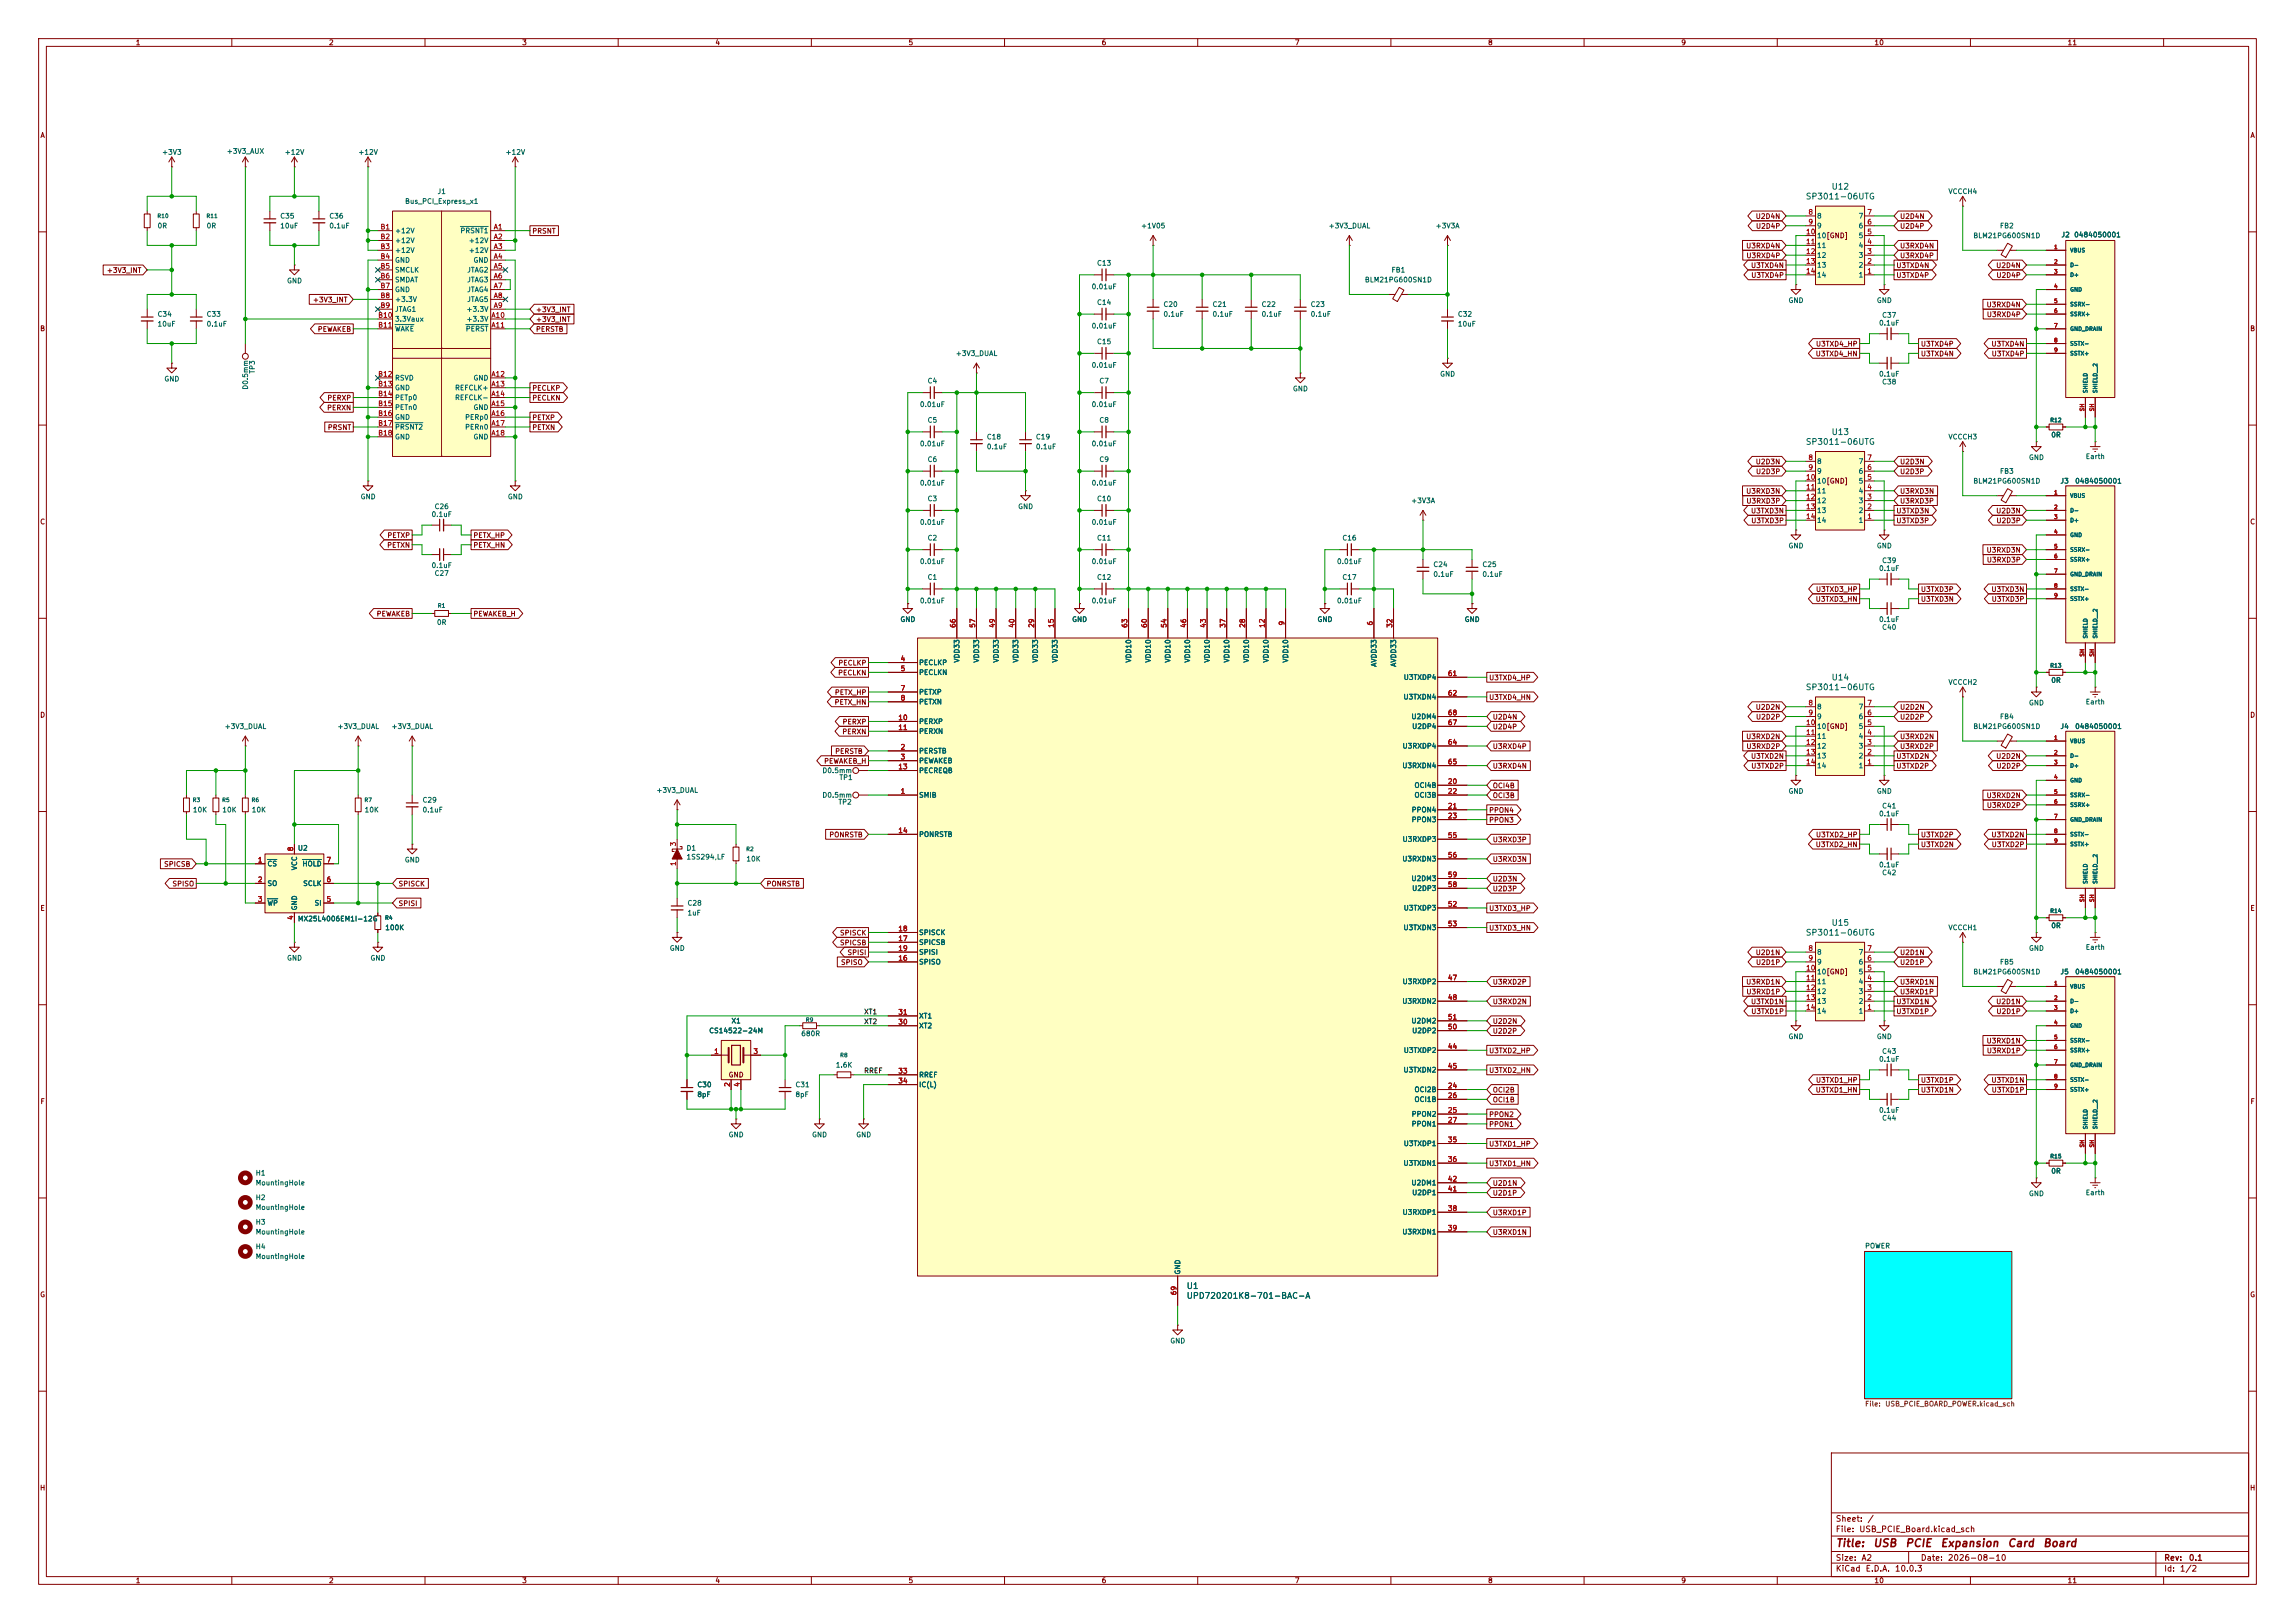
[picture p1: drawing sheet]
<svg xmlns="http://www.w3.org/2000/svg" width="594mm" height="420mm" viewBox="0 0 594 420" stroke-linecap="round" stroke-linejoin="round" font-family="sans-serif">
<defs><g id="words">
<g font-size="2" fill="#840000">
<text x="475" y="400.8">Title:</text>
<text x="484.7" y="400.8">USB</text>
<text x="493" y="400.8">PCIE</text>
<text x="502.1" y="400.8">Expansion</text>
<text x="519.5" y="400.8">Card</text>
<text x="528.6" y="400.8">Board</text>
</g>
<g font-size="1.5" fill="#006464">
<text x="467.2" y="52">SP3011-06UTG</text>
<text x="473.9" y="49.4">U12</text>
<text x="473.9" y="112.9">U13</text>
<text x="467.2" y="115.5">SP3011-06UTG</text>
<text x="467.2" y="179">SP3011-06UTG</text>
<text x="473.9" y="176.4">U14</text>
<text x="473.9" y="239.9">U15</text>
<text x="467.2" y="242.5">SP3011-06UTG</text>
<text x="307" y="333.9">U1</text>
<text x="307" y="336.4">UPD720201K8-701-BAC-A</text>
</g>
<g font-size="1.5" fill="#840000">
<text x="475" y="394.1">Sheet:</text>
<text x="483.2" y="394.1">/</text>
<text x="475" y="396.8">File:</text>
<text x="481.1" y="396.8">USB_PCIE_Board.kicad_sch</text>
<text x="475" y="407">KiCad</text>
<text x="475" y="404.2">Size:</text>
<text x="481.7" y="404.2">A2</text>
<text x="482.7" y="407">E.D.A.</text>
<text x="490.3" y="407">10.0.3</text>
<text x="497" y="404.2">Date:</text>
<text x="504" y="404.2">2026-08-10</text>
<text x="560" y="404.2">Rev:</text>
<text x="560" y="407">Id:</text>
<text x="564.1" y="407">1/2</text>
<text x="566.4" y="404.2">0.1</text>
</g>
<g font-size="1.3" fill="#840000">
<text x="35" y="12">1</text>
<text x="85" y="12">2</text>
<text x="135" y="12">3</text>
<text x="185" y="12">4</text>
<text x="235" y="12">5</text>
<text x="285" y="12">6</text>
<text x="335" y="12">7</text>
<text x="385" y="12">8</text>
<text x="435" y="12">9</text>
<text x="485" y="12">10</text>
<text x="535" y="12">11</text>
<text x="10.3" y="36">A</text>
<text x="582.3" y="36">A</text>
<text x="454.3" y="56.9">U2D4N</text>
<text x="454.4" y="59.5">U2D4P</text>
<text x="491.6" y="56.9">U2D4N</text>
<text x="491.6" y="59.5">U2D4P</text>
<text x="137.6" y="60.8">PRSNT</text>
<text x="451.8" y="64.6">U3RXD4N</text>
<text x="491.6" y="64.6">U3RXD4N</text>
<text x="27.5" y="70.9">+3V3_INT</text>
<text x="451.9" y="67.1">U3RXD4P</text>
<text x="453.1" y="69.6">U3TXD4N</text>
<text x="490.7" y="69.6">U3TXD4N</text>
<text x="491.6" y="67.1">U3RXD4P</text>
<text x="516.5" y="69.6">U2D4N</text>
<text x="453.1" y="72.2">U3TXD4P</text>
<text x="490.7" y="72.2">U3TXD4P</text>
<text x="516.6" y="72.2">U2D4P</text>
<text x="80.9" y="78.5">+3V3_INT</text>
<text x="138.6" y="81.1">+3V3_INT</text>
<text x="138.6" y="83.6">+3V3_INT</text>
<text x="514" y="79.8">U3RXD4N</text>
<text x="514.1" y="82.3">U3RXD4P</text>
<text x="10.3" y="86">B</text>
<text x="82.1" y="86.2">PEWAKEB</text>
<text x="138.6" y="86.2">PERSTB</text>
<text x="469.9" y="90">U3TXD4_HP</text>
<text x="497" y="90">U3TXD4P</text>
<text x="515.3" y="90">U3TXD4N</text>
<text x="582.3" y="86">B</text>
<text x="469.8" y="92.5">U3TXD4_HN</text>
<text x="497" y="92.5">U3TXD4N</text>
<text x="515.4" y="92.5">U3TXD4P</text>
<text x="137.6" y="101.4">PECLKP</text>
<text x="84.5" y="106.5">PERXN</text>
<text x="84.6" y="103.9">PERXP</text>
<text x="137.6" y="103.9">PECLKN</text>
<text x="84.7" y="111.6">PRSNT</text>
<text x="137.6" y="111.6">PETXN</text>
<text x="137.6" y="109">PETXP</text>
<text x="454.3" y="120.4">U2D3N</text>
<text x="454.4" y="123">U2D3P</text>
<text x="491.6" y="123">U2D3P</text>
<text x="491.6" y="120.4">U2D3N</text>
<text x="451.8" y="128.1">U3RXD3N</text>
<text x="451.9" y="130.6">U3RXD3P</text>
<text x="491.6" y="128.1">U3RXD3N</text>
<text x="491.6" y="130.6">U3RXD3P</text>
<text x="10.3" y="136">C</text>
<text x="453.1" y="133.1">U3TXD3N</text>
<text x="453.1" y="135.7">U3TXD3P</text>
<text x="490.7" y="133.1">U3TXD3N</text>
<text x="490.7" y="135.7">U3TXD3P</text>
<text x="516.5" y="133.1">U2D3N</text>
<text x="516.6" y="135.7">U2D3P</text>
<text x="582.3" y="136">C</text>
<text x="100.1" y="142">PETXN</text>
<text x="100.1" y="139.5">PETXP</text>
<text x="122.4" y="142">PETX_HN</text>
<text x="122.4" y="139.5">PETX_HP</text>
<text x="514" y="143.3">U3RXD3N</text>
<text x="514.1" y="145.8">U3RXD3P</text>
<text x="469.9" y="153.5">U3TXD3_HP</text>
<text x="497" y="153.5">U3TXD3P</text>
<text x="515.3" y="153.5">U3TXD3N</text>
<text x="97.4" y="159.8">PEWAKEB</text>
<text x="122.4" y="159.8">PEWAKEB_H</text>
<text x="469.8" y="156">U3TXD3_HN</text>
<text x="497" y="156">U3TXD3N</text>
<text x="515.4" y="156">U3TXD3P</text>
<text x="216.9" y="172.5">PECLKP</text>
<text x="216.8" y="175.1">PECLKN</text>
<text x="385.3" y="176.3">U3TXD4_HP</text>
<text x="10.3" y="186">D</text>
<text x="215.9" y="182.7">PETX_HN</text>
<text x="215.9" y="180.1">PETX_HP</text>
<text x="385.3" y="181.4">U3TXD4_HN</text>
<text x="454.3" y="183.9">U2D2N</text>
<text x="491.6" y="183.9">U2D2N</text>
<text x="582.3" y="186">D</text>
<text x="217.9" y="190.3">PERXN</text>
<text x="217.9" y="187.8">PERXP</text>
<text x="386.2" y="186.5">U2D4N</text>
<text x="386.2" y="189">U2D4P</text>
<text x="451.8" y="191.6">U3RXD2N</text>
<text x="454.4" y="186.5">U2D2P</text>
<text x="491.6" y="186.5">U2D2P</text>
<text x="491.6" y="191.6">U3RXD2N</text>
<text x="213.2" y="197.9">PEWAKEB_H</text>
<text x="216" y="195.4">PERSTB</text>
<text x="386.2" y="194.1">U3RXD4P</text>
<text x="451.9" y="194.1">U3RXD2P</text>
<text x="453.1" y="196.6">U3TXD2N</text>
<text x="490.7" y="196.6">U3TXD2N</text>
<text x="491.6" y="194.1">U3RXD2P</text>
<text x="516.5" y="196.6">U2D2N</text>
<text x="386.2" y="199.2">U3RXD4N</text>
<text x="453.1" y="199.2">U3TXD2P</text>
<text x="490.7" y="199.2">U3TXD2P</text>
<text x="516.6" y="199.2">U2D2P</text>
<text x="386.2" y="204.3">OCI4B</text>
<text x="386.2" y="206.8">OCI3B</text>
<text x="514" y="206.8">U3RXD2N</text>
<text x="514.1" y="209.3">U3RXD2P</text>
<text x="385.3" y="210.6">PPON4</text>
<text x="385.3" y="213.2">PPON3</text>
<text x="214.5" y="217">PONRSTB</text>
<text x="386.2" y="218.2">U3RXD3P</text>
<text x="469.8" y="219.5">U3TXD2_HN</text>
<text x="469.9" y="217">U3TXD2_HP</text>
<text x="497" y="217">U3TXD2P</text>
<text x="497" y="219.5">U3TXD2N</text>
<text x="515.3" y="217">U3TXD2N</text>
<text x="515.4" y="219.5">U3TXD2P</text>
<text x="42.3" y="224.6">SPICSB</text>
<text x="386.2" y="223.3">U3RXD3N</text>
<text x="44.5" y="229.7">SPISO</text>
<text x="103" y="229.7">SPISCK</text>
<text x="198.3" y="229.7">PONRSTB</text>
<text x="386.2" y="230.9">U2D3P</text>
<text x="386.2" y="228.4">U2D3N</text>
<text x="10.3" y="236">E</text>
<text x="103" y="234.7">SPISI</text>
<text x="385.3" y="236">U3TXD3_HP</text>
<text x="582.3" y="236">E</text>
<text x="217.3" y="242.4">SPISCK</text>
<text x="217.3" y="244.9">SPICSB</text>
<text x="385.3" y="241.1">U3TXD3_HN</text>
<text x="217.5" y="250">SPISO</text>
<text x="219.2" y="247.4">SPISI</text>
<text x="454.3" y="247.4">U2D1N</text>
<text x="454.4" y="250">U2D1P</text>
<text x="491.6" y="250">U2D1P</text>
<text x="491.6" y="247.4">U2D1N</text>
<text x="386.2" y="255.1">U3RXD2P</text>
<text x="451.8" y="255.1">U3RXD1N</text>
<text x="451.9" y="257.6">U3RXD1P</text>
<text x="491.6" y="255.1">U3RXD1N</text>
<text x="491.6" y="257.6">U3RXD1P</text>
<text x="386.2" y="260.1">U3RXD2N</text>
<text x="453.1" y="260.1">U3TXD1N</text>
<text x="453.1" y="262.7">U3TXD1P</text>
<text x="490.7" y="262.7">U3TXD1P</text>
<text x="490.7" y="260.1">U3TXD1N</text>
<text x="516.5" y="260.1">U2D1N</text>
<text x="516.6" y="262.7">U2D1P</text>
<text x="386.2" y="267.8">U2D2P</text>
<text x="386.2" y="265.2">U2D2N</text>
<text x="385.3" y="272.8">U3TXD2_HP</text>
<text x="514" y="270.3">U3RXD1N</text>
<text x="514.1" y="272.8">U3RXD1P</text>
<text x="188.5" y="279.1">GND</text>
<text x="385.3" y="277.9">U3TXD2_HN</text>
<text x="469.9" y="280.5">U3TXD1_HP</text>
<text x="497" y="280.5">U3TXD1P</text>
<text x="515.3" y="280.5">U3TXD1N</text>
<text x="10.3" y="286">F</text>
<text x="386.2" y="283">OCI2B</text>
<text x="386.2" y="285.5">OCI1B</text>
<text x="469.8" y="283">U3TXD1_HN</text>
<text x="497" y="283">U3TXD1N</text>
<text x="515.4" y="283">U3TXD1P</text>
<text x="582.3" y="286">F</text>
<text x="385.3" y="289.4">PPON2</text>
<text x="385.3" y="291.9">PPON1</text>
<text x="385.3" y="297">U3TXD1_HP</text>
<text x="385.3" y="302.1">U3TXD1_HN</text>
<text x="386.2" y="307.1">U2D1N</text>
<text x="386.2" y="309.7">U2D1P</text>
<text x="386.2" y="314.8">U3RXD1P</text>
<text x="386.2" y="319.8">U3RXD1N</text>
<text x="10.3" y="336">G</text>
<text x="582.3" y="336">G</text>
<text x="10.2" y="386">H</text>
<text x="582.2" y="386">H</text>
<text x="35" y="410">1</text>
<text x="85" y="410">2</text>
<text x="135" y="410">3</text>
<text x="185" y="410">4</text>
<text x="235" y="410">5</text>
<text x="285" y="410">6</text>
<text x="335" y="410">7</text>
<text x="385" y="410">8</text>
<text x="435" y="410">9</text>
<text x="485" y="410">10</text>
<text x="535" y="410">11</text>
</g>
<g font-size="1.3" fill="#006464">
<text x="41.8" y="40.3">+3V3</text>
<text x="58.6" y="40.1">+3V3_AUX</text>
<text x="73.6" y="40.3">+12V</text>
<text x="92.6" y="40.3">+12V</text>
<text x="130.7" y="40.3">+12V</text>
<text x="104.7" y="53">Bus_PCI_Express_x1</text>
<text x="113.1" y="50.5">J1</text>
<text x="504.2" y="50.5">VCCCH4</text>
<text x="40.6" y="59.4">0R</text>
<text x="53.3" y="59.4">0R</text>
<text x="72.4" y="56.9">C35</text>
<text x="72.4" y="59.4">10uF</text>
<text x="85.1" y="56.9">C36</text>
<text x="85.1" y="59.4">0.1uF</text>
<text x="295.2" y="59.4">+1V05</text>
<text x="343.8" y="59.4">+3V3_DUAL</text>
<text x="371.5" y="59.4">+3V3A</text>
<text x="470.2" y="56.9">8</text>
<text x="470.2" y="59.4">9</text>
<text x="480.9" y="59.4">6</text>
<text x="480.9" y="56.9">7</text>
<text x="517.5" y="59.4">FB2</text>
<text x="102.1" y="60.7">+12V</text>
<text x="102.1" y="63.2">+12V</text>
<text x="102.1" y="65.7">+12V</text>
<text x="119" y="60.7">PRSNT1</text>
<text x="121.2" y="63.2">+12V</text>
<text x="121.2" y="65.7">+12V</text>
<text x="470.2" y="61.9">10[GND]</text>
<text x="470.2" y="64.5">11</text>
<text x="480.9" y="64.5">4</text>
<text x="480.9" y="61.9">5</text>
<text x="510.6" y="61.9">BLM21PG600SN1D</text>
<text x="533.4" y="61.7">J2</text>
<text x="536.7" y="61.7">0484050001</text>
<text x="102.1" y="68.3">GND</text>
<text x="102.1" y="70.8">SMCLK</text>
<text x="120.8" y="70.8">JTAG2</text>
<text x="122.4" y="68.3">GND</text>
<text x="283.8" y="69">C13</text>
<text x="360" y="70.8">FB1</text>
<text x="470.2" y="67">12</text>
<text x="470.2" y="69.6">13</text>
<text x="480.9" y="69.6">2</text>
<text x="480.9" y="67">3</text>
<text x="74.2" y="73.6">GND</text>
<text x="102.1" y="73.4">SMDAT</text>
<text x="102.1" y="75.9">GND</text>
<text x="120.8" y="73.4">JTAG3</text>
<text x="120.8" y="75.9">JTAG4</text>
<text x="282.4" y="75.1">0.01uF</text>
<text x="353.1" y="73.4">BLM21PG600SN1D</text>
<text x="470.2" y="72.1">14</text>
<text x="480.9" y="72.1">1</text>
<text x="40.6" y="82.3">C34</text>
<text x="53.3" y="82.3">C33</text>
<text x="102.1" y="78.4">+3.3V</text>
<text x="102.1" y="81">JTAG1</text>
<text x="102.1" y="83.5">3.3Vaux</text>
<text x="120.6" y="81">+3.3V</text>
<text x="120.6" y="83.5">+3.3V</text>
<text x="120.8" y="78.4">JTAG5</text>
<text x="283.8" y="79.2">C14</text>
<text x="301" y="79.7">C20</text>
<text x="301" y="82.3">0.1uF</text>
<text x="313.7" y="79.7">C21</text>
<text x="313.7" y="82.3">0.1uF</text>
<text x="326.4" y="79.7">C22</text>
<text x="326.4" y="82.3">0.1uF</text>
<text x="339.1" y="79.7">C23</text>
<text x="339.1" y="82.3">0.1uF</text>
<text x="377.2" y="82.3">C32</text>
<text x="462.8" y="78.7">GND</text>
<text x="485.6" y="78.7">GND</text>
<text x="487" y="82.5">C37</text>
<text x="40.6" y="84.8">10uF</text>
<text x="53.3" y="84.8">0.1uF</text>
<text x="102.1" y="86.1">WAKE</text>
<text x="120.4" y="86.1">PERST</text>
<text x="282.4" y="85.3">0.01uF</text>
<text x="283.8" y="89.4">C15</text>
<text x="377.2" y="84.8">10uF</text>
<text x="486.2" y="84.5">0.1uF</text>
<text x="247.2" y="92.4">+3V3_DUAL</text>
<text x="282.4" y="95.5">0.01uF</text>
<text x="42.4" y="99">GND</text>
<text x="64.5" y="101" transform="rotate(-90 64.5 101)">D0.5mm</text>
<text x="66.2" y="96.8" transform="rotate(-90 66.2 96.8)">TP3</text>
<text x="102.1" y="98.8">RSVD</text>
<text x="102.1" y="101.3">GND</text>
<text x="117.6" y="101.3">REFCLK+</text>
<text x="122.4" y="98.8">GND</text>
<text x="240" y="99.5">C4</text>
<text x="284.4" y="99.5">C7</text>
<text x="334.5" y="101.6">GND</text>
<text x="372.6" y="97.7">GND</text>
<text x="486.2" y="97.7">0.1uF</text>
<text x="487" y="99.8">C38</text>
<text x="102.1" y="103.8">PETp0</text>
<text x="102.1" y="106.4">PETn0</text>
<text x="117.6" y="103.8">REFCLK-</text>
<text x="122.4" y="106.4">GND</text>
<text x="238" y="105.6">0.01uF</text>
<text x="282.4" y="105.6">0.01uF</text>
<text x="102.1" y="108.9">GND</text>
<text x="102.1" y="111.5">PRSNT2</text>
<text x="120.2" y="108.9">PERp0</text>
<text x="120.2" y="111.5">PERn0</text>
<text x="240" y="109.7">C5</text>
<text x="284.4" y="109.7">C8</text>
<text x="530.8" y="113.5">0R</text>
<text x="102.1" y="114">GND</text>
<text x="122.4" y="114">GND</text>
<text x="238" y="115.8">0.01uF</text>
<text x="240" y="119.8">C6</text>
<text x="255.3" y="114">C18</text>
<text x="255.3" y="116.5">0.1uF</text>
<text x="268" y="114">C19</text>
<text x="268" y="116.5">0.1uF</text>
<text x="282.4" y="115.8">0.01uF</text>
<text x="284.4" y="119.8">C9</text>
<text x="504.2" y="114">VCCCH3</text>
<text x="525" y="119.3">GND</text>
<text x="539.7" y="119.1">Earth</text>
<text x="238" y="125.9">0.01uF</text>
<text x="282.4" y="125.9">0.01uF</text>
<text x="470.2" y="120.4">8</text>
<text x="470.2" y="122.9">9</text>
<text x="470.2" y="125.4">10[GND]</text>
<text x="480.9" y="125.4">5</text>
<text x="480.9" y="122.9">6</text>
<text x="480.9" y="120.4">7</text>
<text x="510.6" y="125.4">BLM21PG600SN1D</text>
<text x="517.5" y="122.9">FB3</text>
<text x="533.2" y="125.4">J3</text>
<text x="537" y="125.4">0484050001</text>
<text x="93.2" y="129.5">GND</text>
<text x="131.3" y="129.5">GND</text>
<text x="240" y="130">C3</text>
<text x="283.8" y="130">C10</text>
<text x="365.1" y="130.5">+3V3A</text>
<text x="470.2" y="128">11</text>
<text x="470.2" y="130.5">12</text>
<text x="480.9" y="130.5">3</text>
<text x="480.9" y="128">4</text>
<text x="111.6" y="134.1">0.1uF</text>
<text x="112.4" y="132">C26</text>
<text x="238" y="136.1">0.01uF</text>
<text x="263.4" y="132">GND</text>
<text x="282.4" y="136.1">0.01uF</text>
<text x="470.2" y="133.1">13</text>
<text x="470.2" y="135.6">14</text>
<text x="480.9" y="135.6">1</text>
<text x="480.9" y="133.1">2</text>
<text x="240" y="140.2">C2</text>
<text x="283.8" y="140.2">C11</text>
<text x="347.3" y="140.2">C16</text>
<text x="462.8" y="142.2">GND</text>
<text x="485.6" y="142.2">GND</text>
<text x="111.6" y="147.3">0.1uF</text>
<text x="112.4" y="149.3">C27</text>
<text x="238" y="146.3">0.01uF</text>
<text x="282.4" y="146.3">0.01uF</text>
<text x="345.9" y="146.3">0.01uF</text>
<text x="370.8" y="147">C24</text>
<text x="370.8" y="149.6">0.1uF</text>
<text x="383.5" y="147">C25</text>
<text x="383.5" y="149.6">0.1uF</text>
<text x="486.2" y="148">0.1uF</text>
<text x="487" y="146">C39</text>
<text x="240" y="150.3">C1</text>
<text x="283.8" y="150.3">C12</text>
<text x="347.3" y="150.3">C17</text>
<text x="232.9" y="161.2">GND</text>
<text x="238" y="156.4">0.01uF</text>
<text x="277.4" y="161.2">GND</text>
<text x="282.4" y="156.4">0.01uF</text>
<text x="340.9" y="161.2">GND</text>
<text x="345.9" y="156.4">0.01uF</text>
<text x="379" y="161.2">GND</text>
<text x="486.2" y="161.2">0.1uF</text>
<text x="113" y="162">0R</text>
<text x="487" y="163.3">C40</text>
<text x="237.7" y="172.4">PECLKP</text>
<text x="248.6" y="171.6" transform="rotate(-90 248.6 171.6)">VDD33</text>
<text x="253.7" y="171.6" transform="rotate(-90 253.7 171.6)">VDD33</text>
<text x="258.8" y="171.6" transform="rotate(-90 258.8 171.6)">VDD33</text>
<text x="263.9" y="171.6" transform="rotate(-90 263.9 171.6)">VDD33</text>
<text x="268.9" y="171.6" transform="rotate(-90 268.9 171.6)">VDD33</text>
<text x="274" y="171.6" transform="rotate(-90 274 171.6)">VDD33</text>
<text x="293.1" y="171.6" transform="rotate(-90 293.1 171.6)">VDD10</text>
<text x="298.2" y="171.6" transform="rotate(-90 298.2 171.6)">VDD10</text>
<text x="303.2" y="171.6" transform="rotate(-90 303.2 171.6)">VDD10</text>
<text x="308.3" y="171.6" transform="rotate(-90 308.3 171.6)">VDD10</text>
<text x="313.4" y="171.6" transform="rotate(-90 313.4 171.6)">VDD10</text>
<text x="318.5" y="171.6" transform="rotate(-90 318.5 171.6)">VDD10</text>
<text x="323.6" y="171.6" transform="rotate(-90 323.6 171.6)">VDD10</text>
<text x="328.6" y="171.6" transform="rotate(-90 328.6 171.6)">VDD10</text>
<text x="333.7" y="171.6" transform="rotate(-90 333.7 171.6)">VDD10</text>
<text x="356.6" y="172.7" transform="rotate(-90 356.6 172.7)">AVDD33</text>
<text x="361.7" y="172.7" transform="rotate(-90 361.7 172.7)">AVDD33</text>
<text x="237.7" y="175">PECLKN</text>
<text x="363.2" y="176.2">U3TXDP4</text>
<text x="504.2" y="177.5">VCCCH2</text>
<text x="530.8" y="177">0R</text>
<text x="237.7" y="180">PETXP</text>
<text x="237.7" y="182.6">PETXN</text>
<text x="363.1" y="181.3">U3TXDN4</text>
<text x="470.2" y="183.9">8</text>
<text x="480.9" y="183.9">7</text>
<text x="525" y="182.8">GND</text>
<text x="539.7" y="182.6">Earth</text>
<text x="58" y="188.9">+3V3_DUAL</text>
<text x="87.2" y="188.9">+3V3_DUAL</text>
<text x="101.2" y="188.9">+3V3_DUAL</text>
<text x="237.7" y="187.7">PERXP</text>
<text x="237.7" y="190.2">PERXN</text>
<text x="365.2" y="186.4">U2DM4</text>
<text x="365.4" y="188.9">U2DP4</text>
<text x="470.2" y="186.4">9</text>
<text x="470.2" y="188.9">10[GND]</text>
<text x="470.2" y="191.5">11</text>
<text x="480.9" y="191.5">4</text>
<text x="480.9" y="188.9">5</text>
<text x="480.9" y="186.4">6</text>
<text x="510.6" y="188.9">BLM21PG600SN1D</text>
<text x="517.5" y="186.4">FB4</text>
<text x="533.2" y="188.9">J4</text>
<text x="537" y="188.9">0484050001</text>
<text x="237.7" y="195.3">PERSTB</text>
<text x="237.7" y="197.8">PEWAKEB</text>
<text x="362.9" y="194">U3RXDP4</text>
<text x="470.2" y="194">12</text>
<text x="470.2" y="196.6">13</text>
<text x="480.9" y="196.6">2</text>
<text x="480.9" y="194">3</text>
<text x="212.7" y="200.4">D0.5mm</text>
<text x="217.1" y="202.1">TP1</text>
<text x="237.7" y="200.4">PECREQB</text>
<text x="362.8" y="199.1">U3RXDN4</text>
<text x="470.2" y="199.1">14</text>
<text x="480.9" y="199.1">1</text>
<text x="109.2" y="208">C29</text>
<text x="169.8" y="205.4">+3V3_DUAL</text>
<text x="212.7" y="206.7">D0.5mm</text>
<text x="216.9" y="208.5">TP2</text>
<text x="237.7" y="206.7">SMIB</text>
<text x="366" y="204.2">OCI4B</text>
<text x="366" y="206.7">OCI3B</text>
<text x="462.8" y="205.7">GND</text>
<text x="485.6" y="205.7">GND</text>
<text x="487" y="209.5">C41</text>
<text x="49.8" y="210.5">10K</text>
<text x="57.4" y="210.5">10K</text>
<text x="65" y="210.5">10K</text>
<text x="94.2" y="210.5">10K</text>
<text x="109.2" y="210.5">0.1uF</text>
<text x="365.2" y="210.5">PPON4</text>
<text x="365.2" y="213.1">PPON3</text>
<text x="486.2" y="211.5">0.1uF</text>
<text x="77" y="220.4">U2</text>
<text x="177.6" y="220.4">D1</text>
<text x="237.7" y="216.9">PONRSTB</text>
<text x="362.9" y="218.1">U3RXDP3</text>
<text x="69.1" y="224.5">CS</text>
<text x="77.2" y="225.3" transform="rotate(-90 77.2 225.3)">VCC</text>
<text x="78.1" y="224.5">HOLD</text>
<text x="104.6" y="223.5">GND</text>
<text x="177.6" y="222.7">1SS294,LF</text>
<text x="193" y="223.2">10K</text>
<text x="362.8" y="223.2">U3RXDN3</text>
<text x="486.2" y="224.7">0.1uF</text>
<text x="487" y="226.8">C42</text>
<text x="69.1" y="229.6">SO</text>
<text x="78.3" y="229.6">SCLK</text>
<text x="365.2" y="228.3">U2DM3</text>
<text x="365.4" y="230.8">U2DP3</text>
<text x="69.1" y="234.7">WP</text>
<text x="77" y="238.7">MX25L4006EM1I-12G</text>
<text x="77.2" y="235.7" transform="rotate(-90 77.2 235.7)">GND</text>
<text x="81.3" y="234.7">SI</text>
<text x="177.8" y="237.2">1uF</text>
<text x="177.8" y="234.7">C28</text>
<text x="363.2" y="235.9">U3TXDP3</text>
<text x="99.6" y="241">100K</text>
<text x="237.7" y="244.8">SPICSB</text>
<text x="237.7" y="242.3">SPISCK</text>
<text x="363.1" y="241">U3TXDN3</text>
<text x="504.2" y="241">VCCCH1</text>
<text x="530.8" y="240.5">0R</text>
<text x="74.2" y="248.9">GND</text>
<text x="95.8" y="248.9">GND</text>
<text x="173.2" y="246.3">GND</text>
<text x="237.7" y="249.9">SPISO</text>
<text x="237.7" y="247.4">SPISI</text>
<text x="470.2" y="247.4">8</text>
<text x="470.2" y="249.9">9</text>
<text x="480.9" y="249.9">6</text>
<text x="480.9" y="247.4">7</text>
<text x="517.5" y="249.9">FB5</text>
<text x="525" y="246.3">GND</text>
<text x="539.7" y="246.1">Earth</text>
<text x="362.9" y="255">U3RXDP2</text>
<text x="470.2" y="252.4">10[GND]</text>
<text x="470.2" y="255">11</text>
<text x="470.2" y="257.5">12</text>
<text x="480.9" y="257.5">3</text>
<text x="480.9" y="255">4</text>
<text x="480.9" y="252.4">5</text>
<text x="510.6" y="252.4">BLM21PG600SN1D</text>
<text x="533.2" y="252.4">J5</text>
<text x="537" y="252.4">0484050001</text>
<text x="237.7" y="263.9">XT1</text>
<text x="362.8" y="260.1">U3RXDN2</text>
<text x="470.2" y="260.1">13</text>
<text x="470.2" y="262.6">14</text>
<text x="480.9" y="262.6">1</text>
<text x="480.9" y="260.1">2</text>
<text x="183.4" y="267.7">CS14522-24M</text>
<text x="189.2" y="265.1">X1</text>
<text x="207.3" y="268.4">680R</text>
<text x="237.7" y="266.4">XT2</text>
<text x="365.2" y="265.1">U2DM2</text>
<text x="365.4" y="267.7">U2DP2</text>
<text x="462.8" y="269.2">GND</text>
<text x="485.6" y="269.2">GND</text>
<text x="363.2" y="272.8">U3TXDP2</text>
<text x="486.2" y="275">0.1uF</text>
<text x="487" y="273">C43</text>
<text x="180.3" y="281.6">C30</text>
<text x="205.7" y="281.6">C31</text>
<text x="216.2" y="276.6">1.6K</text>
<text x="237.7" y="279.1">RREF</text>
<text x="237.7" y="281.6">IC(L)</text>
<text x="363.1" y="277.8">U3TXDN2</text>
<text x="180.3" y="284.2">8pF</text>
<text x="205.7" y="284.2">8pF</text>
<text x="366" y="282.9">OCI2B</text>
<text x="366" y="285.5">OCI1B</text>
<text x="365.2" y="289.3">PPON2</text>
<text x="365.2" y="291.8">PPON1</text>
<text x="486.2" y="288.2">0.1uF</text>
<text x="487" y="290.3">C44</text>
<text x="188.5" y="294.6">GND</text>
<text x="210.1" y="294.6">GND</text>
<text x="221.5" y="294.6">GND</text>
<text x="363.2" y="296.9">U3TXDP1</text>
<text x="66" y="304.5">H1</text>
<text x="363.1" y="302">U3TXDN1</text>
<text x="530.8" y="304">0R</text>
<text x="66" y="310.9">H2</text>
<text x="66" y="307">MountingHole</text>
<text x="365.2" y="307">U2DM1</text>
<text x="365.4" y="309.6">U2DP1</text>
<text x="525" y="309.8">GND</text>
<text x="539.7" y="309.6">Earth</text>
<text x="66" y="313.4">MountingHole</text>
<text x="66" y="317.2">H3</text>
<text x="362.9" y="314.7">U3RXDP1</text>
<text x="66" y="323.6">H4</text>
<text x="66" y="319.7">MountingHole</text>
<text x="362.8" y="319.7">U3RXDN1</text>
<text x="482.6" y="323.4">POWER</text>
<text x="66" y="326.1">MountingHole</text>
<text x="305.8" y="329.9" transform="rotate(-90 305.8 329.9)">GND</text>
<text x="302.8" y="347.9">GND</text>
</g>
<g font-size="1.3" fill="#a90000">
<text x="98.4" y="59.7">B1</text>
<text x="127.7" y="59.7">A1</text>
<text x="467.9" y="55.9">8</text>
<text x="467.9" y="58.4">9</text>
<text x="483.2" y="58.4">6</text>
<text x="483.2" y="55.9">7</text>
<text x="98.4" y="62.2">B2</text>
<text x="98.4" y="64.7">B3</text>
<text x="127.7" y="62.2">A2</text>
<text x="127.7" y="64.7">A3</text>
<text x="467.3" y="60.9">10</text>
<text x="467.3" y="63.5">11</text>
<text x="483.2" y="63.5">4</text>
<text x="483.2" y="60.9">5</text>
<text x="98.4" y="67.3">B4</text>
<text x="98.4" y="69.8">B5</text>
<text x="127.7" y="67.3">A4</text>
<text x="127.7" y="69.8">A5</text>
<text x="467.3" y="66">12</text>
<text x="467.3" y="68.6">13</text>
<text x="467.3" y="71.1">14</text>
<text x="483.2" y="71.1">1</text>
<text x="483.2" y="68.6">2</text>
<text x="483.2" y="66">3</text>
<text x="98.4" y="72.4">B6</text>
<text x="98.4" y="74.9">B7</text>
<text x="98.4" y="77.4">B8</text>
<text x="127.7" y="72.4">A6</text>
<text x="127.7" y="74.9">A7</text>
<text x="127.7" y="77.4">A8</text>
<text x="97.7" y="82.5">B10</text>
<text x="98.4" y="80">B9</text>
<text x="127" y="82.5">A10</text>
<text x="127.7" y="80">A9</text>
<text x="97.7" y="85.1">B11</text>
<text x="127" y="85.1">A11</text>
<text x="97.7" y="97.8">B12</text>
<text x="97.7" y="100.3">B13</text>
<text x="127" y="97.8">A12</text>
<text x="127" y="100.3">A13</text>
<text x="97.7" y="102.8">B14</text>
<text x="97.7" y="105.4">B15</text>
<text x="97.7" y="107.9">B16</text>
<text x="127" y="102.8">A14</text>
<text x="127" y="105.4">A15</text>
<text x="127" y="107.9">A16</text>
<text x="97.7" y="110.5">B17</text>
<text x="97.7" y="113">B18</text>
<text x="127" y="110.5">A17</text>
<text x="127" y="113">A18</text>
<text x="467.9" y="119.4">8</text>
<text x="483.2" y="119.4">7</text>
<text x="467.3" y="124.4">10</text>
<text x="467.9" y="121.9">9</text>
<text x="483.2" y="124.4">5</text>
<text x="483.2" y="121.9">6</text>
<text x="467.3" y="127">11</text>
<text x="467.3" y="129.5">12</text>
<text x="483.2" y="129.5">3</text>
<text x="483.2" y="127">4</text>
<text x="467.3" y="132.1">13</text>
<text x="467.3" y="134.6">14</text>
<text x="483.2" y="134.6">1</text>
<text x="483.2" y="132.1">2</text>
<text x="332.7" y="162" transform="rotate(-90 332.7 162)">9</text>
<text x="355.6" y="162" transform="rotate(-90 355.6 162)">6</text>
<text x="247.6" y="162.6" transform="rotate(-90 247.6 162.6)">66</text>
<text x="252.7" y="162.6" transform="rotate(-90 252.7 162.6)">57</text>
<text x="257.8" y="162.6" transform="rotate(-90 257.8 162.6)">49</text>
<text x="262.9" y="162.6" transform="rotate(-90 262.9 162.6)">40</text>
<text x="267.9" y="162.6" transform="rotate(-90 267.9 162.6)">29</text>
<text x="273" y="162.6" transform="rotate(-90 273 162.6)">15</text>
<text x="292.1" y="162.6" transform="rotate(-90 292.1 162.6)">63</text>
<text x="297.2" y="162.6" transform="rotate(-90 297.2 162.6)">60</text>
<text x="302.2" y="162.6" transform="rotate(-90 302.2 162.6)">54</text>
<text x="307.3" y="162.6" transform="rotate(-90 307.3 162.6)">46</text>
<text x="312.4" y="162.6" transform="rotate(-90 312.4 162.6)">43</text>
<text x="317.5" y="162.6" transform="rotate(-90 317.5 162.6)">37</text>
<text x="322.6" y="162.6" transform="rotate(-90 322.6 162.6)">28</text>
<text x="327.6" y="162.6" transform="rotate(-90 327.6 162.6)">12</text>
<text x="360.7" y="162.6" transform="rotate(-90 360.7 162.6)">32</text>
<text x="233" y="171.4">4</text>
<text x="233" y="174">5</text>
<text x="233" y="179">7</text>
<text x="374.6" y="175.2">61</text>
<text x="233" y="181.6">8</text>
<text x="374.6" y="180.3">62</text>
<text x="374.6" y="185.4">68</text>
<text x="467.9" y="182.9">8</text>
<text x="467.9" y="185.4">9</text>
<text x="483.2" y="185.4">6</text>
<text x="483.2" y="182.9">7</text>
<text x="232.4" y="186.7">10</text>
<text x="232.4" y="189.2">11</text>
<text x="374.6" y="187.9">67</text>
<text x="467.3" y="187.9">10</text>
<text x="467.3" y="190.5">11</text>
<text x="483.2" y="190.5">4</text>
<text x="483.2" y="187.9">5</text>
<text x="233" y="194.3">2</text>
<text x="233" y="196.8">3</text>
<text x="374.6" y="193">64</text>
<text x="467.3" y="193">12</text>
<text x="467.3" y="195.6">13</text>
<text x="483.2" y="195.6">2</text>
<text x="483.2" y="193">3</text>
<text x="232.4" y="199.4">13</text>
<text x="374.6" y="203.2">20</text>
<text x="374.6" y="198.1">65</text>
<text x="467.3" y="198.1">14</text>
<text x="483.2" y="198.1">1</text>
<text x="233" y="205.7">1</text>
<text x="374.6" y="209.5">21</text>
<text x="374.6" y="205.7">22</text>
<text x="232.4" y="215.9">14</text>
<text x="374.6" y="212.1">23</text>
<text x="76.2" y="220.4" transform="rotate(-90 76.2 220.4)">8</text>
<text x="175.2" y="219.1" transform="rotate(-90 175.2 219.1)">3</text>
<text x="374.6" y="217.1">55</text>
<text x="66.6" y="223.5">1</text>
<text x="84.4" y="223.5">7</text>
<text x="175.2" y="224.2" transform="rotate(-90 175.2 224.2)">1</text>
<text x="374.6" y="222.2">56</text>
<text x="374.6" y="227.3">59</text>
<text x="66.6" y="228.6">2</text>
<text x="66.6" y="233.7">3</text>
<text x="84.4" y="233.7">5</text>
<text x="84.4" y="228.6">6</text>
<text x="374.6" y="229.8">58</text>
<text x="76.2" y="238.2" transform="rotate(-90 76.2 238.2)">4</text>
<text x="374.6" y="234.9">52</text>
<text x="232.4" y="243.8">17</text>
<text x="232.4" y="241.3">18</text>
<text x="374.6" y="240">53</text>
<text x="232.4" y="248.9">16</text>
<text x="232.4" y="246.4">19</text>
<text x="467.3" y="251.4">10</text>
<text x="467.9" y="246.4">8</text>
<text x="467.9" y="248.9">9</text>
<text x="483.2" y="251.4">5</text>
<text x="483.2" y="248.9">6</text>
<text x="483.2" y="246.4">7</text>
<text x="374.6" y="254">47</text>
<text x="467.3" y="254">11</text>
<text x="467.3" y="256.5">12</text>
<text x="483.2" y="256.5">3</text>
<text x="483.2" y="254">4</text>
<text x="232.4" y="262.9">31</text>
<text x="374.6" y="259.1">48</text>
<text x="467.3" y="259.1">13</text>
<text x="467.3" y="261.6">14</text>
<text x="483.2" y="261.6">1</text>
<text x="483.2" y="259.1">2</text>
<text x="232.4" y="265.4">30</text>
<text x="374.6" y="266.7">50</text>
<text x="374.6" y="264.1">51</text>
<text x="184.7" y="273">1</text>
<text x="194.9" y="273">3</text>
<text x="374.6" y="271.8">44</text>
<text x="189.2" y="281.4" transform="rotate(-90 189.2 281.4)">2</text>
<text x="191.7" y="281.4" transform="rotate(-90 191.7 281.4)">4</text>
<text x="232.4" y="278.1">33</text>
<text x="232.4" y="280.6">34</text>
<text x="374.6" y="281.9">24</text>
<text x="374.6" y="276.8">45</text>
<text x="374.6" y="284.5">26</text>
<text x="374.6" y="288.3">25</text>
<text x="374.6" y="290.8">27</text>
<text x="374.6" y="295.9">35</text>
<text x="374.6" y="301">36</text>
<text x="374.6" y="308.6">41</text>
<text x="374.6" y="306">42</text>
<text x="374.6" y="313.7">38</text>
<text x="374.6" y="318.7">39</text>
<text x="304.8" y="335.3" transform="rotate(-90 304.8 335.3)">69</text>
</g>
<g font-size="1.3" fill="#0f0f0f">
<text x="223.5" y="262.8">XT1</text>
<text x="223.5" y="265.3">XT2</text>
<text x="223.5" y="278">RREF</text>
</g>
<g font-size="1.3" fill="#725600">
<text x="482.6" y="364.2">File:</text>
<text x="487.8" y="364.2">USB_PCIE_BOARD_POWER.kicad_sch</text>
</g>
<g font-size="1" fill="#006464">
<text x="40.6" y="56.7">R10</text>
<text x="53.3" y="56.7">R11</text>
<text x="535.7" y="65.5">VBUS</text>
<text x="535.7" y="69.4">D-</text>
<text x="535.7" y="71.9">D+</text>
<text x="535.7" y="75.7">GND</text>
<text x="535.7" y="79.5">SSRX-</text>
<text x="535.7" y="82.1">SSRX+</text>
<text x="535.7" y="85.9">GND_DRAIN</text>
<text x="535.7" y="89.7">SSTX-</text>
<text x="535.7" y="92.2">SSTX+</text>
<text x="540.5" y="101.9" transform="rotate(-90 540.5 101.9)">SHIELD</text>
<text x="543.1" y="101.9" transform="rotate(-90 543.1 101.9)">SHIELD__2</text>
<text x="530.5" y="109.5">R12</text>
<text x="535.7" y="129">VBUS</text>
<text x="535.7" y="132.9">D-</text>
<text x="535.7" y="135.4">D+</text>
<text x="535.7" y="139.2">GND</text>
<text x="535.7" y="143">SSRX-</text>
<text x="535.7" y="145.6">SSRX+</text>
<text x="535.7" y="149.4">GND_DRAIN</text>
<text x="535.7" y="153.2">SSTX-</text>
<text x="535.7" y="155.7">SSTX+</text>
<text x="113.2" y="157.5">R1</text>
<text x="540.5" y="165.4" transform="rotate(-90 540.5 165.4)">SHIELD</text>
<text x="543.1" y="165.4" transform="rotate(-90 543.1 165.4)">SHIELD__2</text>
<text x="530.5" y="173">R13</text>
<text x="535.7" y="192.5">VBUS</text>
<text x="535.7" y="196.4">D-</text>
<text x="535.7" y="198.9">D+</text>
<text x="535.7" y="202.7">GND</text>
<text x="49.7" y="207.8">R3</text>
<text x="57.4" y="207.8">R5</text>
<text x="65" y="207.8">R6</text>
<text x="94.2" y="207.8">R7</text>
<text x="535.7" y="206.5">SSRX-</text>
<text x="535.7" y="209.1">SSRX+</text>
<text x="535.7" y="212.9">GND_DRAIN</text>
<text x="193" y="220.5">R2</text>
<text x="535.7" y="216.7">SSTX-</text>
<text x="535.7" y="219.2">SSTX+</text>
<text x="540.5" y="228.9" transform="rotate(-90 540.5 228.9)">SHIELD</text>
<text x="543.1" y="228.9" transform="rotate(-90 543.1 228.9)">SHIELD__2</text>
<text x="99.5" y="238.3">R4</text>
<text x="530.5" y="236.5">R14</text>
<text x="535.7" y="256">VBUS</text>
<text x="535.7" y="259.9">D-</text>
<text x="535.7" y="262.4">D+</text>
<text x="208.4" y="264.7">R9</text>
<text x="535.7" y="266.2">GND</text>
<text x="217.3" y="273.8">R8</text>
<text x="535.7" y="270">SSRX-</text>
<text x="535.7" y="272.6">SSRX+</text>
<text x="535.7" y="276.4">GND_DRAIN</text>
<text x="535.7" y="280.2">SSTX-</text>
<text x="535.7" y="282.7">SSTX+</text>
<text x="540.5" y="292.4" transform="rotate(-90 540.5 292.4)">SHIELD</text>
<text x="543.1" y="292.4" transform="rotate(-90 543.1 292.4)">SHIELD__2</text>
<text x="530.5" y="300">R15</text>
</g>
<g font-size="1" fill="#a90000">
<text x="531.5" y="64.7">1</text>
<text x="531.5" y="68.5">2</text>
<text x="531.5" y="71">3</text>
<text x="531.5" y="74.9">4</text>
<text x="531.5" y="78.7">5</text>
<text x="531.5" y="81.2">6</text>
<text x="531.5" y="85">7</text>
<text x="531.5" y="88.8">8</text>
<text x="531.5" y="91.4">9</text>
<text x="539.7" y="106.6" transform="rotate(-90 539.7 106.6)">SH</text>
<text x="542.2" y="106.6" transform="rotate(-90 542.2 106.6)">SH</text>
<text x="531.5" y="128.2">1</text>
<text x="531.5" y="132">2</text>
<text x="531.5" y="134.5">3</text>
<text x="531.5" y="138.4">4</text>
<text x="531.5" y="142.2">5</text>
<text x="531.5" y="144.7">6</text>
<text x="531.5" y="148.5">7</text>
<text x="531.5" y="152.3">8</text>
<text x="531.5" y="154.9">9</text>
<text x="539.7" y="170.1" transform="rotate(-90 539.7 170.1)">SH</text>
<text x="542.2" y="170.1" transform="rotate(-90 542.2 170.1)">SH</text>
<text x="531.5" y="191.7">1</text>
<text x="531.5" y="195.5">2</text>
<text x="531.5" y="198">3</text>
<text x="531.5" y="201.9">4</text>
<text x="531.5" y="205.7">5</text>
<text x="531.5" y="208.2">6</text>
<text x="531.5" y="212">7</text>
<text x="531.5" y="215.8">8</text>
<text x="531.5" y="218.4">9</text>
<text x="539.7" y="233.6" transform="rotate(-90 539.7 233.6)">SH</text>
<text x="542.2" y="233.6" transform="rotate(-90 542.2 233.6)">SH</text>
<text x="531.5" y="255.2">1</text>
<text x="531.5" y="259">2</text>
<text x="531.5" y="261.5">3</text>
<text x="531.5" y="265.4">4</text>
<text x="531.5" y="269.2">5</text>
<text x="531.5" y="271.7">6</text>
<text x="531.5" y="275.5">7</text>
<text x="531.5" y="279.3">8</text>
<text x="531.5" y="281.9">9</text>
<text x="539.7" y="297.1" transform="rotate(-90 539.7 297.1)">SH</text>
<text x="542.2" y="297.1" transform="rotate(-90 542.2 297.1)">SH</text>
</g>
</g></defs>
<g fill="none" stroke="#840000" stroke-width=".26">
<path d="M10 10h574v400h-574zM12 12h570v396h-570zM60 10v2M110 10v2M160 10v2M210 10v2M260 10v2M310 10v2M360 10v2M410 10v2M460 10v2M510 10v2"/>
<path d="M560 10v2M10 60h2M582 60h2M10 110h2M582 110h2M234.9 156.2v1.3h1.3l-1.3 1.3-1.2-1.3h1.2M234.9 156.2h.1M279.4 156.2v1.3h1.3l-1.3 1.3-1.3-1.3h1.3M279.4 156.2h.1M368.3 144.8v2M368.3 147.8v2.1M10 160h2"/>
<path d="M582 160h2M10 210h2M47.5 206.5h1.5v3.6h-1.5zM48.3 205.7v.8M48.3 210.1v.7M175.3 217.2v7.6M176 219.1h.5v.6h-2.5v.6h.5M582 210h2M174 222.3h2.5M97.8 243.8v1.3h1.3l-1.3 1.3-1.3-1.3h1.3M97.8 243.8h.1M10 260h2"/>
<path d="M582 260h2M212.1 289.6v1.2h1.3l-1.3 1.3-1.3-1.3h1.3M212.1 289.6h.1M223.5 289.6v1.2h1.3l-1.3 1.3-1.3-1.3h1.3M223.5 289.6h.1M10 310h2M582 310h2M482.6 323.9h38.1v38.1h-38.1zM10 360h2M474 376h108v32h-108zM582 360h2M474 397.5h108"/>
<path d="M474 391.5h108M60 408v2M110 408v2M160 408v2M210 408v2M260 408v2M310 408v2M360 408v2M410 408v2M460 408v2M474 404.5h108M474 401.5h108"/>
<path d="M494 401.5v3M510 408v2M558 401.5v6.5M560 408v2"/>
</g>
<path d="M482.6 323.9h38.1v38.1h-38.1z" fill="#0ff" stroke="#0ff" stroke-width=".26"/>
<path d="M366.8 146.8h3" fill="none" stroke="#840000" stroke-width=".3"/>
<path d="M366.8 147.8h3" fill="none" stroke="#840000" stroke-width=".33"/>
<path d="M175.3 219.7l1.2 2.6h-2.5z" fill="#840000" stroke="#840000" stroke-width=".26"/>
<path d="M68.6 221h15.2v15.2h-15.2z" fill="#ffffc2"/>
<path d="M76.2 218.4v2.6M66 223.5h2.6M66 228.6h2.6M66 233.7h2.6M68.6 221h15.2v15.2h-15.2zM76.2 236.2v2.6M83.8 223.5h2.6M83.8 228.6h2.6M83.8 233.7h2.6M76.2 243.8v1.3h1.3l-1.3 1.3-1.3-1.3h1.3M76.2 243.8h.1" fill="none" stroke="#840000" stroke-width=".26"/>
<path d="M69.2 222.4h2.4M69.2 232.6h2.7M78.3 222.4h4.9" fill="none" stroke="#006464" stroke-width=".26"/>
<path d="M237.5 165.1h134.6v165.1h-134.6z" fill="#ffffc2"/>
<g fill="none" stroke="#840000" stroke-width=".26">
<path d="M464.8 73.7v1.2h1.3l-1.3 1.3-1.3-1.3h1.3M464.8 73.7h.1M111.8 158.8h.7M112.5 158h3.6v1.5h-3.6zM116.1 158.8h.7M247.6 157.5v7.6M252.7 157.5v7.6M257.8 157.5v7.6M262.9 157.5v7.6M268 157.5v7.6M273 157.5v7.6M292.1 157.5v7.6"/>
<path d="M297.2 157.5v7.6M302.3 157.5v7.6M307.3 157.5v7.6M312.4 157.5v7.6M317.5 157.5v7.6M322.6 157.5v7.6M327.7 157.5v7.6M332.7 157.5v7.6M355.6 157.5v7.6M360.7 157.5v7.6M229.9 171.5h7.6M229.9 174h7.6"/>
<path d="M229.9 179.1h7.6M237.5 165.1h134.6v165.1h-134.6zM372.1 175.3h7.6M222.2 199.4h2.6M229.9 194.3h7.6M229.9 196.9h7.6M229.9 181.6h7.6M229.9 186.7h7.6M229.9 189.2h7.6M229.9 199.4h7.6M372.1 180.3h7.6M372.1 193h7.6"/>
<path d="M372.1 198.1h7.6M372.1 188h7.6M372.1 185.4h7.6M106.7 218.4v1.3h1.2l-1.2 1.3-1.3-1.3h1.3M106.7 218.4h.1M175.3 209.6h.1M175.3 207l-.8 1.3M175.3 207l.7 1.3M175.3 207v2.6M189.7 219.2h1.6v3.6h-1.6zM190.5 218.4v.8M222.2 205.7h2.6"/>
<path d="M229.9 205.7h7.6M229.9 215.9h7.6M372.1 205.7h7.6M372.1 203.2h7.6M372.1 209.6h7.6M372.1 212.1h7.6M372.1 217.2h7.6M190.5 222.8v.7M372.1 235h7.6M372.1 222.3h7.6M372.1 229.9h7.6M372.1 227.3h7.6"/>
<path d="M229.9 248.9h7.6M229.9 243.8h7.6M229.9 241.3h7.6M229.9 246.4h7.6M372.1 254h7.6M372.1 259.1h7.6M372.1 240h7.6M177.8 279.4v2M229.9 265.4h7.6M229.9 262.9h7.6M229.9 278.1h7.6M372.1 271.8h7.6"/>
<path d="M372.1 276.9h7.6M372.1 266.7h7.6M372.1 264.2h7.6M177.8 282.4v2.1M190.5 289.6v1.2h1.3l-1.3 1.3-1.3-1.3h1.3M190.5 289.6h.1M229.9 280.7h7.6M372.1 281.9h7.6M372.1 288.3h7.6M372.1 284.5h7.6M372.1 290.8h7.6M372.1 295.9h7.6"/>
<path d="M372.1 301h7.6M372.1 313.7h7.6M372.1 318.8h7.6M372.1 308.6h7.6M372.1 306.1h7.6M304.8 330.2v7.6"/>
<circle cx="221.5" cy="199.4" r=".76"/>
<circle cx="221.5" cy="205.7" r=".76"/>
</g>
<path d="M176.3 281.4h3" fill="none" stroke="#840000" stroke-width=".3"/>
<path d="M176.3 282.4h3" fill="none" stroke="#840000" stroke-width=".33"/>
<path d="M469.9 53.3h12.7v20.4h-12.7z" fill="#ffffc2"/>
<g fill="none" stroke="#840000" stroke-width=".26">
<path d="M467.4 58.4h2.5M467.4 55.9h2.5M469.9 53.3h12.7v20.4h-12.7zM482.6 58.4h2.5M482.6 55.9h2.5M467.4 71.1h2.5M467.4 68.6h2.5M467.4 66h2.5M467.4 63.5h2.5M467.4 61h2.5M482.6 71.1h2.5M482.6 68.6h2.5"/>
<path d="M482.6 66h2.5M482.6 63.5h2.5M482.6 61h2.5M97 237h1.6v3.5h-1.6zM97.8 236.2v.8M97.8 240.5v.8M207 265.4h.8M207.8 264.7h3.5v1.5h-3.5zM211.3 265.4h.8M215.9 278.1h.8M216.7 277.4h3.5v1.5h-3.5zM220.2 278.1h.8"/>
</g>
<path d="M186.7 269.2h7.6v10.2h-7.6z" fill="#ffffc2"/>
<g fill="none" stroke="#840000" stroke-width=".26">
<path d="M486.4 94h2M489.5 94h2M529.6 110.5h.8M530.4 109.7h3.5v1.6h-3.5zM533.9 110.5h.8M541 115.6h2.6M541.7 116.2h1.2M542.2 116.8h.2M542.3 114.3h.1M542.3 114.3v1.3M55.1 206.5h1.5v3.6h-1.5zM55.9 205.7v.8"/>
<path d="M55.9 210.1v.7M62.7 206.5h1.6v3.6h-1.6zM63.5 205.7v.8M63.5 210.1v.7M184.1 273.1h4.5M186.7 269.2h7.6v10.2h-7.6zM189.2 279.4v2.5M191.8 279.4v2.5M192.4 273.1h4.4"/>
</g>
<path d="M188.6 271.1v3.9M192.4 271.1v3.9" fill="none" stroke="#840000" stroke-width=".51"/>
<path d="M489.5 92.5v3M189.4 270.5h2.2v5.1h-2.2z" fill="none" stroke="#840000" stroke-width=".3"/>
<g fill="none" stroke="#840000" stroke-width="1.3">
<circle cx="63.5" cy="304.8" r="1.27"/>
<circle cx="63.5" cy="311.1" r="1.27"/>
<circle cx="63.5" cy="317.5" r="1.27"/>
<circle cx="63.5" cy="323.8" r="1.27"/>
</g>
<path d="M488.4 92.5v3" fill="none" stroke="#840000" stroke-width=".33"/>
<path d="M534.7 62.2h12.7v40.7h-12.7z" fill="#ffffc2"/>
<g fill="none" stroke="#840000" stroke-width=".26">
<path d="M82.5 54.6v2M82.5 57.7v2M95.2 43.2h.1M95.2 40.6l-.7 1.3M95.2 40.6l.8 1.3M95.2 40.6v2.6M508 53.3h.1M508 50.8l-.8 1.3M508 50.8l.8 1.3M508 50.8v2.5M516.9 64.8h1.6M519.6 62.9l1.3 .8-1.7 2.9-1.3-.7z"/>
<path d="M520.2 64.8h1.8M529.6 64.8h5.1M529.6 68.6h5.1M529.6 71.1h5.1M529.6 74.9h5.1M529.6 78.7h5.1M534.7 62.2h12.7v40.7h-12.7zM486.4 86.4h2M489.5 86.4h2M529.6 81.3h5.1M529.6 85.1h5.1M529.6 88.9h5.1"/>
<path d="M529.6 91.4h5.1M508 116.8h.1M508 114.3v2.5M508 114.3l-.8 1.3M508 114.3l.8 1.3M527 114.3v1.3h1.3l-1.3 1.2-1.2-1.2h1.2M527 114.3h.1M539.7 102.9v5.1M542.3 102.9v5.1M265.4 127v1.3h1.3l-1.3 1.2-1.2-1.2h1.2M265.4 127h.1M516.9 128.3h1.6"/>
<path d="M519.6 126.4l1.3 .8-1.7 2.9-1.3-.7zM520.2 128.3h1.8M238.8 142.2h2M241.8 142.2h2M63.5 193h.1M63.5 190.5l-.8 1.3M63.5 190.5l.8 1.3M63.5 190.5v2.5M92.7 193h.1M92.7 190.5v2.5M92.7 190.5l-.8 1.3M92.7 190.5l.8 1.3"/>
<path d="M106.7 193h.1M106.7 190.5l-.8 1.3M106.7 190.5l.7 1.3M106.7 190.5v2.5M91.9 206.5h1.6v3.6h-1.6zM92.7 205.7v.8M92.7 210.1v.7M106.7 205.7v2.1M106.7 208.8v2"/>
</g>
<path d="M81 56.6h3.1M488.4 84.8v3.1M240.8 140.7v3.1M105.2 207.8h3" fill="none" stroke="#840000" stroke-width=".3"/>
<path d="M81 57.7h3.1M489.5 84.8v3.1M241.8 140.7v3.1M105.2 208.8h3" fill="none" stroke="#840000" stroke-width=".33"/>
<path d="M469.9 116.8h12.7v20.4h-12.7z" fill="#ffffc2"/>
<g fill="none" stroke="#840000" stroke-width=".26">
<path d="M44.4 43.2h.1M44.4 40.6l-.7 1.3M44.4 40.6l.8 1.3M44.4 40.6v2.6M63.5 43.2h.1M63.5 40.6l-.8 1.3M63.5 40.6l.8 1.3M63.5 40.6v2.6M69.8 54.6v2M69.8 57.7v2M76.2 43.2h.1M76.2 40.6l-.8 1.3"/>
<path d="M76.2 40.6l.8 1.3M76.2 40.6v2.6M76.2 68.6v1.3h1.3l-1.3 1.2-1.3-1.2h1.3M76.2 68.6h.1M283.2 71.1h2M286.3 71.1h2M298.4 63.5h.1M298.4 61l-.7 1.2M298.4 61l.8 1.2M298.4 61v2.5M283.2 81.3h2M286.3 81.3h2"/>
<path d="M467.4 119.4h2.5M469.9 116.8h12.7v20.4h-12.7zM482.6 119.4h2.5M464.8 137.2v1.2h1.3l-1.3 1.3-1.3-1.3h1.3M464.8 137.2h.1M467.4 134.6h2.5M467.4 132.1h2.5M467.4 129.5h2.5M467.4 127h2.5M467.4 124.5h2.5M467.4 121.9h2.5M482.6 134.6h2.5"/>
<path d="M482.6 132.1h2.5M482.6 129.5h2.5M482.6 127h2.5M482.6 124.5h2.5M482.6 121.9h2.5M487.7 137.2v1.2h1.2l-1.2 1.3-1.3-1.3h1.3M487.7 137.2h.1M381 156.2v1.3h1.3l-1.3 1.3-1.3-1.3h1.3M381 156.2h.1M381 144.8v2M381 147.8v2.1M486.4 149.9h2"/>
<path d="M489.5 149.9h2M527 177.8v1.3h1.3l-1.3 1.2-1.2-1.2h1.2M527 177.8h.1M529.6 174h.8M530.4 173.2h3.5v1.6h-3.5zM533.9 174h.8M541 179.1h2.6M541.7 179.7h1.2M542.3 177.8h.1M542.3 177.8v1.3M516.9 191.8h1.6M519.6 189.9l1.3 .8-1.7 2.9-1.3-.7z"/>
<path d="M520.2 191.8h1.8M542.2 180.3h.2"/>
</g>
<path d="M68.3 56.6h3.1M285.2 69.6v3M285.2 79.8v3M379.5 146.8h3M488.4 148.3v3.1" fill="none" stroke="#840000" stroke-width=".3"/>
<path d="M68.3 57.7h3.1M286.3 69.6v3M286.3 79.8v3M379.5 147.8h3M489.5 148.3v3.1" fill="none" stroke="#840000" stroke-width=".33"/>
<path d="M469.9 180.3h12.7v20.4h-12.7z" fill="#ffffc2"/>
<g fill="none" stroke="#840000" stroke-width=".26">
<path d="M37.3 55.4h1.6v3.5h-1.6zM38.1 54.6v.8M38.1 58.9v.8M50 55.4h1.6v3.5h-1.6zM50.8 54.6v.8M50.8 58.9v.8M311.1 77.5v2M336.5 77.5v2M349.2 63.5h.1M349.2 61l-.7 1.2M349.2 61l.8 1.2M349.2 61v2.5"/>
<path d="M359.4 76.2h1.7M362.2 74.4l1.2 .7-1.7 2.9-1.2-.7zM362.7 76.2h1.8M374.6 63.5h.1M374.6 61l-.7 1.2M374.6 61l.8 1.2M374.6 61v2.5M38.1 80v2M38.1 83.1v2M44.4 94v1.3h1.3l-1.3 1.2-1.2-1.2h1.2M44.4 94h.1M50.8 80v2"/>
<path d="M50.8 83.1v2M63.5 88.9v2.5M283.2 91.4h2M286.3 91.4h2M311.1 80.5v2.1M336.5 96.5v1.3h1.3l-1.3 1.3-1.2-1.3h1.2M336.5 96.5h.1M336.5 80.5v2.1M374.6 92.7v1.3h1.3l-1.3 1.3-1.2-1.3h1.2M374.6 92.7h.1M374.6 80v2M374.6 83.1v2"/>
<path d="M283.2 111.8h2M283.2 101.6h2M286.3 111.8h2M286.3 101.6h2M238.8 132.1h2M241.8 132.1h2M283.2 121.9h2M283.2 132.1h2M286.3 121.9h2M286.3 132.1h2M368.3 134.6h.1M368.3 132.1l-.8 1.3"/>
<path d="M368.3 132.1l.8 1.3M368.3 132.1v2.5M238.8 152.4h2M241.8 152.4h2M283.2 152.4h2M283.2 142.2h2M286.3 152.4h2M286.3 142.2h2M346.7 142.2h2M349.8 142.2h2M486.4 157.5h2M489.5 157.5h2"/>
<path d="M508 177.8l-.8 1.3M508 177.8l.8 1.3M508 177.8v2.5M467.4 198.1h2.5M467.4 195.6h2.5M467.4 193h2.5M467.4 190.5h2.5M467.4 188h2.5M467.4 185.4h2.5M467.4 182.9h2.5M469.9 180.3h12.7v20.4h-12.7zM482.6 198.1h2.5"/>
<path d="M482.6 195.6h2.5M482.6 193h2.5M482.6 190.5h2.5M482.6 188h2.5M482.6 185.4h2.5M482.6 182.9h2.5M508 180.3h.1M464.8 200.7v1.2h1.3l-1.3 1.3-1.3-1.3h1.3M464.8 200.7h.1M486.4 213.4h2M487.7 200.7v1.2h1.2l-1.2 1.3-1.3-1.3h1.3M487.7 200.7h.1"/>
<path d="M489.5 213.4h2M487.7 264.2v1.2h1.2l-1.2 1.3-1.3-1.3h1.3M487.7 264.2h.1M486.4 284.5h2M489.5 284.5h2M527 304.8v1.3h1.3l-1.3 1.2-1.2-1.2h1.2M527 304.8h.1"/>
<circle cx="63.5" cy="92.2" r=".76"/>
</g>
<g fill="none" stroke="#840000" stroke-width=".3">
<path d="M309.6 79.5h3.1M335 79.5h3.1M36.6 82h3M49.3 82h3M285.2 89.9v3.1M373.1 82h3.1M285.2 100.1v3M285.2 110.2v3.1M240.8 130.6v3M285.2 120.4v3M285.2 130.6v3M240.8 150.9v3"/>
<path d="M285.2 140.7v3.1M285.2 150.9v3M348.7 140.7v3.1M489.5 156v3M488.4 211.8v3.1M489.5 283v3"/>
</g>
<g fill="none" stroke="#840000" stroke-width=".33">
<path d="M36.6 83.1h3M49.3 83.1h3M286.3 89.9v3.1M309.6 80.5h3.1M335 80.5h3.1M373.1 83.1h3.1M286.3 100.1v3M286.3 110.2v3.1M241.8 130.6v3M286.3 120.4v3M286.3 130.6v3M241.8 150.9v3"/>
<path d="M286.3 140.7v3.1M286.3 150.9v3M349.8 140.7v3.1M488.4 156v3M489.5 211.8v3.1M488.4 283v3"/>
</g>
<path d="M101.6 54.6h25.4v63.5h-25.4z" fill="#ffffc2"/>
<g fill="none" stroke="#840000" stroke-width=".26">
<path d="M97.8 59.7h3.8M101.6 54.6h25.4v63.5h-25.4zM114.3 54.6v63.5M127 59.7h3.8M133.3 43.2h.1M133.3 40.6l-.7 1.3M133.3 40.6l.8 1.3M133.3 40.6v2.6M97.8 62.2h3.8M97.8 64.8h3.8M97.8 67.3h3.8M97.8 69.9h3.8"/>
<path d="M97.8 72.4h3.8M97.8 74.9h3.8M97.8 77.5h3.8M127 62.2h3.8M127 64.8h3.8M127 67.3h3.8M127 69.9h3.8M127 72.4h3.8M127 74.9h3.8M127 77.5h3.8M298.4 77.5v2M323.8 77.5v2"/>
<path d="M97.8 80h3.8M97.8 82.6h3.8M97.8 85.1h3.8M97.8 97.8h3.8M101.6 90.2h25.4M101.6 92.7h25.4M127 80h3.8M127 82.6h3.8M127 85.1h3.8M127 97.8h3.8M298.4 80.5v2.1M323.8 80.5v2.1"/>
<path d="M97.8 100.3h3.8M97.8 102.9h3.8M97.8 105.4h3.8M97.8 108h3.8M97.8 110.5h3.8M97.8 113h3.8M127 100.3h3.8M127 102.9h3.8M127 105.4h3.8M127 108h3.8M127 110.5h3.8M127 113h3.8"/>
<path d="M486.4 276.9h2M489.5 276.9h2M529.6 301h.8M530.4 300.2h3.5v1.6h-3.5zM533.9 301h.8M541 306.1h2.6M541.7 306.7h1.2M542.2 307.3h.2M542.3 304.8h.1M542.3 304.8v1.3"/>
</g>
<path d="M119.2 58.6h7.2M102.2 84h4.9M120.5 84h5.9M102.2 109.4h7.2" fill="none" stroke="#006464" stroke-width=".26"/>
<path d="M296.9 79.5h3.1M322.3 79.5h3.1M488.4 275.3v3.1" fill="none" stroke="#840000" stroke-width=".3"/>
<path d="M296.9 80.5h3.1M322.3 80.5h3.1M489.5 275.3v3.1" fill="none" stroke="#840000" stroke-width=".33"/>
<path d="M534.7 252.7h12.7v40.7h-12.7z" fill="#ffffc2"/>
<path d="M529.6 255.3h5.1M529.6 259.1h5.1M534.7 252.7h12.7v40.7h-12.7zM529.6 261.6h5.1M529.6 265.4h5.1M529.6 269.2h5.1M529.6 271.8h5.1M529.6 275.6h5.1M529.6 279.4h5.1M529.6 281.9h5.1M539.7 293.4v5.1M542.3 293.4v5.1" fill="none" stroke="#840000" stroke-width=".26"/>
<path d="M469.9 243.8h12.7v20.4h-12.7z" fill="#ffffc2"/>
<g fill="none" stroke="#840000" stroke-width=".26">
<path d="M487.7 73.7v1.2h1.2l-1.2 1.3-1.3-1.3h1.3M487.7 73.7h.1M238.8 121.9h2M241.8 121.9h2M467.4 259.1h2.5M467.4 256.5h2.5M467.4 254h2.5M467.4 251.5h2.5M467.4 248.9h2.5M467.4 246.4h2.5M469.9 243.8h12.7v20.4h-12.7zM482.6 259.1h2.5"/>
<path d="M482.6 256.5h2.5M482.6 254h2.5M482.6 251.5h2.5M482.6 248.9h2.5M482.6 246.4h2.5M467.4 261.6h2.5M482.6 261.6h2.5M304.8 342.9v1.3h1.3l-1.3 1.2-1.3-1.2h1.3M304.8 342.9h.1"/>
</g>
<path d="M240.8 120.4v3" fill="none" stroke="#840000" stroke-width=".3"/>
<path d="M241.8 120.4v3" fill="none" stroke="#840000" stroke-width=".33"/>
<path d="M534.7 189.2h12.7v40.7h-12.7z" fill="#ffffc2"/>
<g fill="none" stroke="#840000" stroke-width=".26">
<path d="M252.7 96.5h.1M252.7 94v2.5M252.7 94l-.7 1.3M252.7 94l.8 1.3M252.7 111.8v2M252.7 114.8v2M265.4 111.8v2M265.4 114.8v2M95.2 124.5v1.2h1.3l-1.3 1.3-1.2-1.3h1.2M95.2 124.5h.1M133.3 124.5v1.2h1.3l-1.3 1.3-1.2-1.3h1.2M133.3 124.5h.1"/>
<path d="M529.6 191.8h5.1M529.6 195.6h5.1M529.6 198.1h5.1M534.7 189.2h12.7v40.7h-12.7zM529.6 201.9h5.1M529.6 205.7h5.1M529.6 208.3h5.1M529.6 212.1h5.1M529.6 215.9h5.1M529.6 218.4h5.1M486.4 221h2M489.5 221h2"/>
<path d="M529.6 237.5h.8M530.4 236.7h3.5v1.6h-3.5zM533.9 237.5h.8M539.7 229.9v5.1M542.3 229.9v5.1M508 243.8h.1M508 241.3l-.8 1.3M508 241.3l.8 1.3M508 241.3v2.5M516.9 255.3h1.6M519.6 253.4l1.3 .8-1.7 2.9-1.3-.7zM520.2 255.3h1.8"/>
<path d="M527 241.3v1.3h1.3l-1.3 1.2-1.2-1.2h1.2M527 241.3h.1M541 242.6h2.6M541.7 243.2h1.2M542.2 243.8h.2M542.3 241.3h.1M542.3 241.3v1.3M464.8 264.2v1.2h1.3l-1.3 1.3-1.3-1.3h1.3M464.8 264.2h.1"/>
</g>
<path d="M251.2 113.8h3.1M263.9 113.8h3.1M489.5 219.5v3" fill="none" stroke="#840000" stroke-width=".3"/>
<path d="M251.2 114.8h3.1M263.9 114.8h3.1M488.4 219.5v3" fill="none" stroke="#840000" stroke-width=".33"/>
<path d="M534.7 125.7h12.7v40.7h-12.7z" fill="#ffffc2"/>
<g fill="none" stroke="#840000" stroke-width=".26">
<path d="M137.2 58.4h7.3v2.6h-7.3zM453.5 54.6h7.7l1.1 1.3-1.1 1.3h-7.7l-1.1-1.3zM453.5 57.1h7.7l1.1 1.3-1.1 1.3h-7.7l-1.1-1.3zM491.3 54.6h7.7l1.1 1.3-1.1 1.3h-7.7l-1.1-1.3zM491.3 57.1h7.7l1.1 1.3-1.1 1.3h-7.7l-1.1-1.3zM26.7 68.6h10.3l1.1 1.3-1.1 1.2h-10.3zM80 76.2h10.3l1.1 1.3-1.1 1.2h-10.3zM138.3 78.7h10.3v2.6h-10.3l-1.1-1.3zM451 62.2h10.2l1.1 1.3-1.1 1.3h-10.2zM451.1 64.8h10.1l1.1 1.2-1.1 1.3h-10.1zM452.4 67.3h9.9v2.6h-9.9l-1.1-1.3zM452.5 69.8h9.8v2.6h-9.8l-1.1-1.3z"/>
<path d="M490.2 67.3h9.9l1.1 1.3-1.1 1.3h-9.9zM490.2 69.8h9.8l1.1 1.3-1.1 1.3h-9.8zM491.3 64.8h10.1v2.5h-10.1l-1.1-1.3zM491.3 62.2h10.2v2.6h-10.2l-1.1-1.3zM513.2 77.5h10.2l1.1 1.2-1.1 1.3h-10.2zM515.7 67.3h7.7l1.1 1.3-1.1 1.3h-7.7l-1.1-1.3zM515.8 69.8h7.6l1.1 1.3-1.1 1.3h-7.6l-1.1-1.3zM529.6 64.8h5.1M529.6 68.6h5.1M529.6 71.1h5.1M529.6 74.9h5.1M529.6 78.7h5.1"/>
<path d="M81.5 83.8h9.9v2.6h-9.9l-1.2-1.3zM137.2 99.1h8.6l1.1 1.2-1.1 1.3h-8.6zM138.3 81.3h10.3v2.5h-10.3l-1.1-1.2zM138.3 83.8h8.4v2.6h-8.4l-1.1-1.3zM469.2 90.2h12.1v2.5h-12.1l-1.1-1.3zM469.2 87.6h12.1v2.6h-12.1l-1.1-1.3zM496.6 87.6h9.8l1.1 1.3-1.1 1.3h-9.8zM496.6 90.2h9.8l1.1 1.2-1.1 1.3h-9.8zM513.3 80h10.1l1.1 1.3-1.1 1.3h-10.1zM514.6 87.6h9.9v2.6h-9.9l-1.1-1.3zM514.7 90.2h9.8v2.5h-9.8l-1.1-1.3zM529.6 81.3h5.1"/>
<path d="M529.6 85.1h5.1M529.6 88.9h5.1M529.6 91.4h5.1M83.9 104.1h7.5v2.6h-7.5l-1.1-1.3zM83.9 101.6h7.5v2.5h-7.5l-1.1-1.2zM84.1 109.2h7.3v2.6h-7.3zM137.2 109.2h7.2l1.1 1.3-1.1 1.3h-7.2zM137.2 101.6h8.6l1.1 1.3-1.1 1.2h-8.6zM137.2 106.7h7.2l1.1 1.3-1.1 1.2h-7.2zM238.8 101.6h2M238.8 111.8h2M241.8 101.6h2"/>
<path d="M241.8 111.8h2M453.5 118.1h7.7l1.1 1.3-1.1 1.3h-7.7l-1.1-1.3zM491.3 118.1h7.7l1.1 1.3-1.1 1.3h-7.7l-1.1-1.3zM529.6 110.5h.8M533.9 110.5h.8M539.7 102.9v5.1M542.3 102.9v5.1M99.4 139.7h7.3v2.5h-7.3l-1.1-1.2zM99.5 137.2h7.2v2.5h-7.2l-1.1-1.3zM111.8 135.9h2M114.8 135.9h2M121.9 139.7h9.6l1.1 1.3-1.1 1.2h-9.6z"/>
<path d="M121.9 137.2h9.5l1.1 1.2-1.1 1.3h-9.5zM451 125.7h10.2l1.1 1.3-1.1 1.3h-10.2zM451.1 128.3h10.1l1.1 1.2-1.1 1.3h-10.1zM452.4 130.8h9.9v2.6h-9.9l-1.1-1.3zM452.5 133.3h9.8v2.6h-9.8l-1.1-1.3zM453.5 120.6h7.7l1.1 1.3-1.1 1.3h-7.7l-1.1-1.3zM490.2 130.8h9.9l1.1 1.3-1.1 1.3h-9.9zM490.2 133.3h9.8l1.1 1.3-1.1 1.3h-9.8zM491.3 120.6h7.7l1.1 1.3-1.1 1.3h-7.7l-1.1-1.3zM491.3 125.7h10.2v2.6h-10.2l-1.1-1.3zM491.3 128.3h10.1v2.5h-10.1l-1.1-1.3zM515.7 130.8h7.7l1.1 1.3-1.1 1.3h-7.7l-1.1-1.3z"/>
<path d="M515.8 133.3h7.6l1.1 1.3-1.1 1.3h-7.6l-1.1-1.3zM529.6 128.3h5.1M529.6 132.1h5.1M529.6 134.6h5.1M529.6 138.4h5.1M534.7 125.7h12.7v40.7h-12.7zM96.7 157.5h10v2.5h-10l-1.1-1.2zM111.8 143.5h2M114.8 143.5h2M121.9 157.5h12.3l1.1 1.3-1.1 1.2h-12.3zM234.9 156.2h.1M247.6 157.5v7.6"/>
<path d="M252.7 157.5v7.6M257.8 157.5v7.6M262.9 157.5v7.6M268 157.5v7.6M273 157.5v7.6M279.4 156.2h.1M292.1 157.5v7.6M297.2 157.5v7.6M302.3 157.5v7.6M307.3 157.5v7.6M312.4 157.5v7.6M317.5 157.5v7.6"/>
<path d="M322.6 157.5v7.6M327.7 157.5v7.6M332.7 157.5v7.6M342.9 156.2v1.3h1.3l-1.3 1.3-1.3-1.3h1.3M342.9 156.2h.1M346.7 152.4h2M349.8 152.4h2M355.6 157.5v7.6M360.7 157.5v7.6M381 156.2h.1M469.2 153.7h12.1v2.5h-12.1l-1.1-1.3zM469.2 151.1h12.1v2.6h-12.1l-1.1-1.3z"/>
<path d="M496.6 153.7h9.8l1.1 1.2-1.1 1.3h-9.8zM496.6 151.1h9.8l1.1 1.3-1.1 1.3h-9.8zM513.2 141h10.2l1.1 1.2-1.1 1.3h-10.2zM513.3 143.5h10.1l1.1 1.3-1.1 1.3h-10.1zM514.6 151.1h9.9v2.6h-9.9l-1.1-1.3zM514.7 153.7h9.8v2.5h-9.8l-1.1-1.3zM529.6 142.2h5.1M529.6 144.8h5.1M529.6 148.6h5.1M529.6 152.4h5.1M529.6 154.9h5.1M215.3 177.8h9.5v2.5h-9.5l-1.1-1.2z"/>
<path d="M216.1 172.7h8.7v2.6h-8.7l-1.1-1.3zM216.2 170.2h8.6v2.5h-8.6l-1.1-1.2zM229.9 171.5h7.6M229.9 174h7.6M229.9 179.1h7.6M372.1 175.3h7.6M384.8 174h12.1l1.1 1.3-1.1 1.2h-12.1zM384.8 179.1h12.2l1.1 1.2-1.1 1.3h-12.2zM529.6 174h.8M533.9 174h.8M539.7 166.4v5.1M542.3 166.4v5.1"/>
<path d="M212.5 195.6h12.3v2.5h-12.3l-1.1-1.2zM215.2 193h8.5l1.1 1.3-1.1 1.3h-8.5zM215.2 180.3h9.6v2.6h-9.6l-1.1-1.3zM217.2 188h7.6v2.5h-7.6l-1.1-1.3zM217.3 185.4h7.5v2.6h-7.5l-1.1-1.3zM229.9 194.3h7.6M229.9 196.9h7.6M229.9 181.6h7.6M229.9 186.7h7.6M229.9 189.2h7.6M229.9 199.4h7.6M372.1 180.3h7.6"/>
<path d="M372.1 193h7.6M372.1 198.1h7.6M372.1 188h7.6M372.1 185.4h7.6M385.9 184.1h7.7l1.1 1.3-1.1 1.3h-7.7l-1.1-1.3zM385.9 196.8h10.2v2.6h-10.2l-1.1-1.3zM385.9 186.7h7.6l1.2 1.3-1.2 1.2h-7.6l-1.1-1.2zM385.9 191.8h10.1v2.5h-10.1l-1.1-1.3zM451 189.2h10.2l1.1 1.3-1.1 1.3h-10.2zM451.1 191.8h10.1l1.1 1.2-1.1 1.3h-10.1zM452.4 194.3h9.9v2.6h-9.9l-1.1-1.3zM452.5 196.8h9.8v2.6h-9.8l-1.1-1.3z"/>
<path d="M453.5 181.6h7.7l1.1 1.3-1.1 1.3h-7.7l-1.1-1.3zM453.5 184.1h7.7l1.1 1.3-1.1 1.3h-7.7l-1.1-1.3zM490.2 194.3h9.9l1.1 1.3-1.1 1.3h-9.9zM490.2 196.8h9.8l1.1 1.3-1.1 1.3h-9.8zM491.3 184.1h7.7l1.1 1.3-1.1 1.3h-7.7l-1.1-1.3zM491.3 189.2h10.2v2.6h-10.2l-1.1-1.3zM491.3 191.8h10.1v2.5h-10.1l-1.1-1.3zM491.3 181.6h7.7l1.1 1.3-1.1 1.3h-7.7l-1.1-1.3zM515.7 194.3h7.7l1.1 1.3-1.1 1.3h-7.7l-1.1-1.3zM515.8 196.8h7.6l1.1 1.3-1.1 1.3h-7.6l-1.1-1.3zM529.6 198.1h5.1M529.6 191.8h5.1"/>
<path d="M529.6 195.6h5.1M76.2 218.4v2.6M213.7 214.6h10l1.1 1.3-1.1 1.3h-10zM229.9 205.7h7.6M229.9 215.9h7.6M372.1 205.7h7.6M372.1 203.2h7.6M372.1 209.6h7.6M372.1 212.1h7.6M372.1 217.2h7.6M384.8 208.3h7.8l1.1 1.3-1.1 1.2h-7.8zM384.8 210.8h7.8l1.1 1.3-1.1 1.3h-7.8z"/>
<path d="M385.9 201.9h7v2.6h-7l-1.1-1.3zM385.9 204.5h7v2.5h-7l-1.1-1.3zM385.9 215.9h10.1v2.5h-10.1l-1.1-1.2zM469.2 217.2h12.1v2.5h-12.1l-1.1-1.3zM469.2 214.6h12.1v2.6h-12.1l-1.1-1.3zM496.6 214.6h9.8l1.1 1.3-1.1 1.3h-9.8zM496.6 217.2h9.8l1.1 1.2-1.1 1.3h-9.8zM513.2 204.5h10.2l1.1 1.2-1.1 1.3h-10.2zM513.3 207h10.1l1.1 1.3-1.1 1.3h-10.1zM514.6 214.6h9.9v2.6h-9.9l-1.1-1.3zM514.7 217.2h9.8v2.5h-9.8l-1.1-1.3zM529.6 205.7h5.1"/>
<path d="M529.6 215.9h5.1M529.6 212.1h5.1M529.6 201.9h5.1M529.6 208.3h5.1M529.6 218.4h5.1M41.5 222.2h8.2l1.1 1.3-1.1 1.3h-8.2zM43.8 227.3h7v2.6h-7l-1.1-1.3zM66 223.5h2.6M66 228.6h2.6M66 233.7h2.6M76.2 236.2v2.6M83.8 223.5h2.6"/>
<path d="M83.8 228.6h2.6M83.8 233.7h2.6M97.8 236.2v.8M102.7 227.3h8.2v2.6h-8.2l-1.1-1.3zM102.7 232.4h6.2v2.6h-6.2l-1.1-1.3zM175.3 232.4v2M175.3 235.5v2M198 227.3h9.9v2.6h-9.9l-1.2-1.3zM372.1 235h7.6M372.1 222.3h7.6M372.1 229.9h7.6M372.1 227.3h7.6"/>
<path d="M384.8 233.7h12.1l1.1 1.3-1.1 1.2h-12.1zM384.8 238.8h12.2l1.1 1.2-1.1 1.3h-12.2zM385.9 228.6h7.6l1.2 1.3-1.2 1.2h-7.6l-1.1-1.2zM385.9 221h10.2v2.5h-10.2l-1.1-1.2zM385.9 226.1h7.7l1.1 1.2-1.1 1.3h-7.7l-1.1-1.3zM529.6 237.5h.8M533.9 237.5h.8M539.7 229.9v5.1M542.3 229.9v5.1M97.8 240.5v.8M175.3 241.3v1.3h1.2l-1.2 1.2-1.3-1.2h1.3M175.3 241.3h.1"/>
<path d="M216.6 240h8.2v2.6h-8.2l-1.1-1.3zM216.6 242.6h8.2v2.5h-8.2l-1.1-1.3zM216.7 247.6h7l1.1 1.3-1.1 1.3h-7zM218.6 245.1h6.2v2.6h-6.2l-1.2-1.3zM229.9 248.9h7.6M229.9 243.8h7.6M229.9 241.3h7.6M229.9 246.4h7.6M372.1 254h7.6M372.1 259.1h7.6M372.1 240h7.6M385.9 252.7h10.1v2.6h-10.1l-1.1-1.3z"/>
<path d="M385.9 257.8h10.2v2.6h-10.2l-1.1-1.3zM451 252.7h10.2l1.1 1.3-1.1 1.3h-10.2zM451.1 255.3h10.1l1.1 1.2-1.1 1.3h-10.1zM452.4 257.8h9.9v2.6h-9.9l-1.1-1.3zM453.5 245.1h7.7l1.1 1.3-1.1 1.3h-7.7l-1.1-1.3zM453.5 247.6h7.7l1.1 1.3-1.1 1.3h-7.7l-1.1-1.3zM490.2 257.8h9.9l1.1 1.3-1.1 1.3h-9.9zM491.3 252.7h10.2v2.6h-10.2l-1.1-1.3zM491.3 255.3h10.1v2.5h-10.1l-1.1-1.3zM491.3 247.6h7.7l1.1 1.3-1.1 1.3h-7.7l-1.1-1.3zM491.3 245.1h7.7l1.1 1.3-1.1 1.3h-7.7l-1.1-1.3zM515.7 257.8h7.7l1.1 1.3-1.1 1.3h-7.7l-1.1-1.3z"/>
<path d="M529.6 259.1h5.1M529.6 255.3h5.1M177.8 279.4v2M184.1 273.1h2.6M189.2 279.4v2.5M191.8 279.4v2.5M194.3 273.1h2.5M203.2 279.4v2M229.9 265.4h7.6M229.9 262.9h7.6M229.9 278.1h7.6M372.1 271.8h7.6"/>
<path d="M372.1 276.9h7.6M372.1 266.7h7.6M372.1 264.2h7.6M384.8 270.5h12.1l1.1 1.3-1.1 1.3h-12.1zM384.8 275.6h12.2l1.1 1.3-1.1 1.2h-12.2zM385.9 265.4h7.6l1.2 1.3-1.2 1.3h-7.6l-1.1-1.3zM385.9 262.9h7.7l1.1 1.3-1.1 1.2h-7.7l-1.1-1.2zM452.5 260.3h9.8v2.6h-9.8l-1.1-1.3zM469.2 278.1h12.1v2.6h-12.1l-1.1-1.3zM490.2 260.3h9.8l1.1 1.3-1.1 1.3h-9.8zM496.6 278.1h9.8l1.1 1.3-1.1 1.3h-9.8zM513.2 268h10.2l1.1 1.2-1.1 1.3h-10.2z"/>
<path d="M513.3 270.5h10.1l1.1 1.3-1.1 1.3h-10.1zM514.6 278.1h9.9v2.6h-9.9l-1.1-1.3zM515.8 260.3h7.6l1.1 1.3-1.1 1.3h-7.6l-1.1-1.3zM529.6 265.4h5.1M529.6 271.8h5.1M529.6 261.6h5.1M529.6 269.2h5.1M529.6 275.6h5.1M529.6 279.4h5.1M177.8 282.4v2.1M203.2 282.4v2.1M229.9 280.7h7.6"/>
<path d="M372.1 281.9h7.6M372.1 288.3h7.6M372.1 284.5h7.6M372.1 290.8h7.6M372.1 295.9h7.6M384.8 287h7.8l1.1 1.3-1.1 1.3h-7.8zM384.8 289.6h7.8l1.1 1.2-1.1 1.3h-7.8zM384.8 299.7h12.2l1.1 1.3-1.1 1.3h-12.2zM384.8 294.6h12.1l1.1 1.3-1.1 1.3h-12.1zM385.9 280.7h7v2.5h-7l-1.1-1.3zM385.9 283.2h7v2.6h-7l-1.1-1.3zM469.2 280.7h12.1v2.5h-12.1l-1.1-1.3z"/>
<path d="M496.6 280.7h9.8l1.1 1.2-1.1 1.3h-9.8zM514.7 280.7h9.8v2.5h-9.8l-1.1-1.3zM529.6 281.9h5.1M539.7 293.4v5.1M542.3 293.4v5.1M372.1 301h7.6M372.1 313.7h7.6M372.1 318.8h7.6M372.1 308.6h7.6M372.1 306.1h7.6M385.9 317.5h10.2v2.5h-10.2l-1.1-1.2zM385.9 304.8h7.7l1.1 1.3-1.1 1.2h-7.7l-1.1-1.2z"/>
<path d="M385.9 312.4h10.1v2.6h-10.1l-1.1-1.3zM385.9 307.3h7.6l1.2 1.3-1.2 1.3h-7.6l-1.1-1.3zM529.6 301h.8M533.9 301h.8M304.8 330.2v7.6"/>
</g>
<path d="M240.8 100.1v3M240.8 110.2v3.1M113.8 134.4v3M114.8 142v3M348.7 150.9v3M173.7 234.4h3.1M201.7 281.4h3" fill="none" stroke="#840000" stroke-width=".3"/>
<path d="M241.8 100.1v3M241.8 110.2v3.1M114.8 134.4v3M113.8 142v3M349.8 150.9v3M173.7 235.5h3.1M201.7 282.4h3" fill="none" stroke="#840000" stroke-width=".33"/>
<g fill="none" stroke="#009600" stroke-width=".26">
<path d="M38.1 54.6v-3.8h12.7v3.8M38.1 59.7v3.8h12.7v-3.8M44.4 43.2v7.6M63.5 43.2v45.7M69.8 54.6v-3.8h12.7v3.8M69.8 59.7v3.8h12.7v-3.8M76.2 43.2v7.6M95.2 43.2v21.6h2.6M95.2 59.7h2.6M130.8 59.7h6.4M133.3 43.2v21.6h-2.5M462.3 58.4h5.1"/>
<path d="M462.3 55.9h5.1M485.1 58.4h5.1M485.1 55.9h5.1M508 53.3v11.5h8.9M38.1 69.9h6.3M44.4 63.5v12.7M76.2 63.5v5.1M91.4 77.5h6.4M95.2 74.9h2.6M95.2 62.2h2.6M97.8 67.3h-2.6v57.2M130.8 72.4h1.3v2.5h-1.3"/>
<path d="M130.8 67.3h2.5v57.2M130.8 62.2h2.5M283.2 71.1h-3.8v85.1M288.3 71.1h48.2v6.4M292.1 71.1v86.4M298.4 63.5v14M311.1 71.1v6.4M323.8 71.1v6.4M349.2 63.5v12.7h10.2M364.5 76.2h10.1M374.6 63.5v16.5M462.3 63.5h5.1"/>
<path d="M462.3 71.1h5.1M462.3 68.6h5.1M462.3 66h5.1M467.4 61h-2.6v12.7M485.1 63.5h5.1M485.1 71.1h5.1M485.1 61h2.6v12.7M485.1 68.6h5.1M485.1 66h5.1M522 64.8h7.6M524.5 71.1h5.1M524.5 68.6h5.1"/>
<path d="M524.5 78.7h5.1M529.6 74.9h-2.6v39.4M38.1 80v-3.8h12.7v3.8M38.1 85.1v3.8h12.7v-3.8M44.4 88.9v5.1M63.5 82.6h34.3M91.4 85.1h6.4M130.8 82.6h6.4M130.8 85.1h6.4M130.8 97.8h2.5M130.8 80h6.4M252.7 96.5v15.3"/>
<path d="M279.4 91.4h3.8M279.4 81.3h3.8M288.3 91.4h3.8M288.3 81.3h3.8M298.4 82.6v7.6h38.1M311.1 82.6v7.6M323.8 82.6v7.6M336.5 82.6v13.9M374.6 85.1v7.6M481.3 91.4h2.6v2.6h2.5M486.4 86.4h-2.5v2.5h-2.6M491.5 86.4h2.5v2.5h2.6"/>
<path d="M496.6 91.4h-2.6v2.6h-2.5M524.5 88.9h5.1M524.5 91.4h5.1M524.5 81.3h5.1M527 85.1h2.6M91.4 102.9h6.4M91.4 105.4h6.4M91.4 110.5h6.4M95.2 100.3h2.6M95.2 108h2.6M95.2 113h2.6M130.8 102.9h6.4"/>
<path d="M130.8 105.4h2.5M130.8 100.3h6.4M130.8 110.5h6.4M130.8 108h6.4M130.8 113h2.5M234.9 111.8h3.9M238.8 101.6h-3.9v54.6M243.8 101.6h21.6v10.2M243.8 111.8h3.8M247.6 101.6v55.9M252.7 116.8v5.1h12.7M265.4 116.8v10.2"/>
<path d="M279.4 101.6h3.8M279.4 111.8h3.8M288.3 101.6h3.8M288.3 111.8h3.8M462.3 119.4h5.1M485.1 119.4h5.1M508 116.8v11.5h8.9M527 110.5h2.6M534.7 110.5h7.6M539.7 108v2.5M542.3 108v6.3M111.8 135.9h-2.6v2.5h-2.5"/>
<path d="M116.8 135.9h2.6v2.5h2.5M234.9 121.9h3.9M234.9 132.1h3.9M243.8 121.9h3.8M243.8 132.1h3.8M279.4 121.9h3.8M279.4 132.1h3.8M288.3 121.9h3.8M288.3 132.1h3.8M368.3 134.6v10.2M462.3 121.9h5.1M462.3 132.1h5.1"/>
<path d="M462.3 127h5.1M462.3 134.6h5.1M462.3 129.5h5.1M467.4 124.5h-2.6v12.7M485.1 121.9h5.1M485.1 132.1h5.1M485.1 124.5h2.6v12.7M485.1 127h5.1M485.1 134.6h5.1M485.1 129.5h5.1M522 128.3h7.6M524.5 132.1h5.1"/>
<path d="M524.5 134.6h5.1M529.6 138.4h-2.6v39.4M106.7 141h2.5v2.5h2.6M106.7 158.8h5.1M116.8 158.8h5.1M121.9 141h-2.5v2.5h-2.6M234.9 152.4h3.9M234.9 142.2h3.9M243.8 152.4h29.2v5.1M243.8 142.2h3.8M252.7 152.4v5.1M257.8 152.4v5.1"/>
<path d="M262.9 152.4v5.1M268 152.4v5.1M279.4 152.4h3.8M279.4 142.2h3.8M288.3 152.4h44.4v5.1M288.3 142.2h3.8M297.2 152.4v5.1M302.3 152.4v5.1M307.3 152.4v5.1M312.4 152.4v5.1M317.5 152.4v5.1M322.6 152.4v5.1"/>
<path d="M327.7 152.4v5.1M342.9 152.4h3.8M346.7 142.2h-3.8v14M351.8 152.4h8.9v5.1M351.8 142.2h29.2v2.6M355.6 142.2v15.3M368.3 149.9v3.8h12.7M381 149.9v6.3M481.3 154.9h2.6v2.6h2.5M486.4 149.9h-2.5v2.5h-2.6M491.5 149.9h2.5v2.5h2.6M496.6 154.9h-2.6v2.6h-2.5"/>
<path d="M524.5 152.4h5.1M524.5 142.2h5.1M524.5 144.8h5.1M524.5 154.9h5.1M527 148.6h2.6M224.8 174h5.1M224.8 171.5h5.1M224.8 179.1h5.1M379.7 175.3h5.1M527 174h2.6M534.7 174h7.6M539.7 171.5v2.5"/>
<path d="M542.3 171.5v6.3M55.9 199.4v6.3M63.5 199.4h-15.2v6.3M63.5 193v12.7M92.7 199.4h-16.5v19M92.7 193v12.7M106.7 193v12.7M224.8 199.4h5.1M224.8 186.7h5.1M224.8 189.2h5.1M224.8 196.9h5.1M224.8 194.3h5.1"/>
<path d="M224.8 181.6h5.1M379.7 180.3h5.1M379.7 185.4h5.1M379.7 198.1h5.1M379.7 193h5.1M379.7 188h5.1M462.3 185.4h5.1M462.3 198.1h5.1M462.3 193h5.1M462.3 182.9h5.1M462.3 195.6h5.1M462.3 190.5h5.1"/>
<path d="M467.4 188h-2.6v12.7M485.1 185.4h5.1M485.1 198.1h5.1M485.1 193h5.1M485.1 188h2.6v12.7M485.1 182.9h5.1M485.1 195.6h5.1M485.1 190.5h5.1M508 180.3v11.5h8.9M522 191.8h7.6M524.5 198.1h5.1M524.5 195.6h5.1"/>
<path d="M48.3 210.8v6.4h5v6.3M55.9 210.8v2.6h2.5v15.2M63.5 210.8v22.9h2.5M76.2 213.4h11.4v10.1h-1.2M92.7 210.8v22.9M106.7 210.8v7.6M175.3 213.4h15.2v5M175.3 209.6v7.6M224.8 205.7h5.1M224.8 215.9h5.1M379.7 217.2h5.1M379.7 212.1h5.1"/>
<path d="M379.7 205.7h5.1M379.7 209.6h5.1M379.7 203.2h5.1M481.3 218.4h2.6v2.6h2.5M486.4 213.4h-2.5v2.5h-2.6M491.5 213.4h2.5v2.5h2.6M496.6 218.4h-2.6v2.6h-2.5M524.5 205.7h5.1M524.5 208.3h5.1M524.5 218.4h5.1M524.5 215.9h5.1M527 212.1h2.6"/>
<path d="M529.6 201.9h-2.6v39.4M50.8 228.6h15.2M50.8 223.5h15.2M76.2 238.8v5M86.4 233.7h15.2M86.4 228.6h15.2M97.8 228.6v7.6M175.3 228.6h21.5M175.3 224.8v7.6M175.3 237.5v3.8M190.5 223.5v5.1M379.7 229.9h5.1"/>
<path d="M379.7 235h5.1M379.7 222.3h5.1M379.7 227.3h5.1M527 237.5h2.6M534.7 237.5h7.6M539.7 235v2.5M542.3 235v6.3M97.8 241.3v2.5M224.8 248.9h5.1M224.8 246.4h5.1M224.8 241.3h5.1M224.8 243.8h5.1"/>
<path d="M379.7 259.1h5.1M379.7 254h5.1M379.7 240h5.1M462.3 248.9h5.1M462.3 259.1h5.1M462.3 256.5h5.1M462.3 246.4h5.1M462.3 254h5.1M467.4 251.5h-2.6v12.7M485.1 248.9h5.1M485.1 259.1h5.1M485.1 256.5h5.1"/>
<path d="M485.1 246.4h5.1M485.1 254h5.1M485.1 251.5h2.6v12.7M508 243.8v11.5h8.9M522 255.3h7.6M524.5 259.1h5.1M177.8 273.1h6.3M196.8 273.1h6.4M207 265.4h-3.8v14M212.1 265.4h17.8M215.9 278.1h-3.8v11.5M221 278.1h8.9"/>
<path d="M229.9 262.9h-52.1v16.5M379.7 276.9h5.1M379.7 271.8h5.1M379.7 266.7h5.1M379.7 264.2h5.1M462.3 261.6h5.1M485.1 261.6h5.1M486.4 276.9h-2.5v2.5h-2.6M491.5 276.9h2.5v2.5h2.6M524.5 261.6h5.1M524.5 271.8h5.1M524.5 279.4h5.1"/>
<path d="M524.5 269.2h5.1M527 275.6h2.6M529.6 265.4h-2.6v39.4M177.8 284.5v2.5h25.4v-2.5M189.2 281.9v5.1M190.5 287v2.6M191.8 281.9v5.1M229.9 280.7h-6.4v8.9M379.7 284.5h5.1M379.7 281.9h5.1M379.7 295.9h5.1M379.7 288.3h5.1"/>
<path d="M379.7 290.8h5.1M481.3 281.9h2.6v2.6h2.5M496.6 281.9h-2.6v2.6h-2.5M524.5 281.9h5.1M539.7 298.5v2.5M542.3 298.5v6.3M379.7 301h5.1M379.7 308.6h5.1M379.7 313.7h5.1M379.7 306.1h5.1M379.7 318.8h5.1M527 301h2.6"/>
<path d="M534.7 301h7.6M304.8 337.8v5.1"/>
</g>
<path d="M97.2 79.4l1.2 1.2M97.2 71.8l1.2 1.2M97.2 69.2l1.2 1.3M98.4 79.4l-1.2 1.2M98.4 71.8l-1.2 1.2M98.4 69.2l-1.2 1.3M130.2 76.9l1.2 1.2M130.2 69.2l1.2 1.3M131.4 76.9l-1.2 1.2M131.4 69.2l-1.2 1.3M97.2 97.2l1.2 1.2M98.4 97.2l-1.2 1.2" fill="none" stroke="#000084" stroke-width=".26"/>
<path d="M69.2 222.4h2.4M69.2 232.6h2.7M78.3 222.4h4.9" fill="none" stroke="#006464" stroke-width=".26"/>
<g fill="#009600" stroke="#009600" stroke-width=".26">
<circle cx="55.9" cy="199.4" r=".46"/>
<circle cx="58.4" cy="228.6" r=".46"/>
<circle cx="92.7" cy="199.4" r=".46"/>
<circle cx="76.2" cy="213.4" r=".46"/>
<circle cx="53.3" cy="223.5" r=".46"/>
<circle cx="63.5" cy="199.4" r=".46"/>
<circle cx="95.2" cy="74.9" r=".46"/>
<circle cx="95.2" cy="59.7" r=".46"/>
<circle cx="63.5" cy="82.6" r=".46"/>
<circle cx="76.2" cy="50.8" r=".46"/>
<circle cx="76.2" cy="63.5" r=".46"/>
<circle cx="133.3" cy="62.2" r=".46"/>
<circle cx="133.3" cy="97.8" r=".46"/>
<circle cx="95.2" cy="62.2" r=".46"/>
<circle cx="95.2" cy="113" r=".46"/>
<circle cx="133.3" cy="105.4" r=".46"/>
<circle cx="133.3" cy="113" r=".46"/>
<circle cx="95.2" cy="108" r=".46"/>
<circle cx="95.2" cy="100.3" r=".46"/>
<circle cx="92.7" cy="233.7" r=".46"/>
<circle cx="97.8" cy="228.6" r=".46"/>
<circle cx="175.3" cy="228.6" r=".46"/>
<circle cx="175.3" cy="213.4" r=".46"/>
<circle cx="44.4" cy="76.2" r=".46"/>
<circle cx="44.4" cy="69.9" r=".46"/>
<circle cx="44.4" cy="50.8" r=".46"/>
<circle cx="44.4" cy="88.9" r=".46"/>
<circle cx="44.4" cy="63.5" r=".46"/>
<circle cx="368.3" cy="142.2" r=".46"/>
<circle cx="381" cy="153.7" r=".46"/>
<circle cx="355.6" cy="152.4" r=".46"/>
<circle cx="355.6" cy="142.2" r=".46"/>
<circle cx="279.4" cy="111.8" r=".46"/>
<circle cx="279.4" cy="121.9" r=".46"/>
<circle cx="279.4" cy="132.1" r=".46"/>
<circle cx="374.6" cy="76.2" r=".46"/>
<circle cx="292.1" cy="111.8" r=".46"/>
<circle cx="292.1" cy="101.6" r=".46"/>
<circle cx="292.1" cy="132.1" r=".46"/>
<circle cx="312.4" cy="152.4" r=".46"/>
<circle cx="307.3" cy="152.4" r=".46"/>
<circle cx="342.9" cy="152.4" r=".46"/>
<circle cx="297.2" cy="152.4" r=".46"/>
<circle cx="322.6" cy="152.4" r=".46"/>
<circle cx="317.5" cy="152.4" r=".46"/>
<circle cx="327.7" cy="152.4" r=".46"/>
<circle cx="302.3" cy="152.4" r=".46"/>
<circle cx="279.4" cy="81.3" r=".46"/>
<circle cx="323.8" cy="90.2" r=".46"/>
<circle cx="323.8" cy="71.1" r=".46"/>
<circle cx="336.5" cy="90.2" r=".46"/>
<circle cx="311.1" cy="90.2" r=".46"/>
<circle cx="311.1" cy="71.1" r=".46"/>
<circle cx="298.4" cy="71.1" r=".46"/>
<circle cx="279.4" cy="152.4" r=".46"/>
<circle cx="279.4" cy="142.2" r=".46"/>
<circle cx="292.1" cy="121.9" r=".46"/>
<circle cx="292.1" cy="142.2" r=".46"/>
<circle cx="292.1" cy="152.4" r=".46"/>
<circle cx="191.8" cy="287" r=".46"/>
<circle cx="190.5" cy="287" r=".46"/>
<circle cx="252.7" cy="152.4" r=".46"/>
<circle cx="265.4" cy="121.9" r=".46"/>
<circle cx="268" cy="152.4" r=".46"/>
<circle cx="262.9" cy="152.4" r=".46"/>
<circle cx="234.9" cy="142.2" r=".46"/>
<circle cx="247.6" cy="142.2" r=".46"/>
<circle cx="234.9" cy="132.1" r=".46"/>
<circle cx="247.6" cy="132.1" r=".46"/>
<circle cx="234.9" cy="111.8" r=".46"/>
<circle cx="247.6" cy="121.9" r=".46"/>
<circle cx="234.9" cy="121.9" r=".46"/>
<circle cx="252.7" cy="101.6" r=".46"/>
<circle cx="247.6" cy="101.6" r=".46"/>
<circle cx="247.6" cy="111.8" r=".46"/>
<circle cx="247.6" cy="152.4" r=".46"/>
<circle cx="234.9" cy="152.4" r=".46"/>
<circle cx="257.8" cy="152.4" r=".46"/>
<circle cx="292.1" cy="91.4" r=".46"/>
<circle cx="279.4" cy="91.4" r=".46"/>
<circle cx="279.4" cy="101.6" r=".46"/>
<circle cx="292.1" cy="71.1" r=".46"/>
<circle cx="292.1" cy="81.3" r=".46"/>
<circle cx="203.2" cy="273.1" r=".46"/>
<circle cx="189.2" cy="287" r=".46"/>
<circle cx="177.8" cy="273.1" r=".46"/>
<circle cx="190.5" cy="228.6" r=".46"/>
<circle cx="542.3" cy="174" r=".46"/>
<circle cx="539.7" cy="174" r=".46"/>
<circle cx="527" cy="174" r=".46"/>
<circle cx="527" cy="237.5" r=".46"/>
<circle cx="539.7" cy="237.5" r=".46"/>
<circle cx="542.3" cy="237.5" r=".46"/>
<circle cx="527" cy="212.1" r=".46"/>
<circle cx="527" cy="110.5" r=".46"/>
<circle cx="539.7" cy="110.5" r=".46"/>
<circle cx="527" cy="148.6" r=".46"/>
<circle cx="542.3" cy="110.5" r=".46"/>
<circle cx="527" cy="275.6" r=".46"/>
<circle cx="542.3" cy="301" r=".46"/>
<circle cx="539.7" cy="301" r=".46"/>
<circle cx="527" cy="301" r=".46"/>
<circle cx="527" cy="85.1" r=".46"/>
</g>
<use href="#words"/>
</svg>
